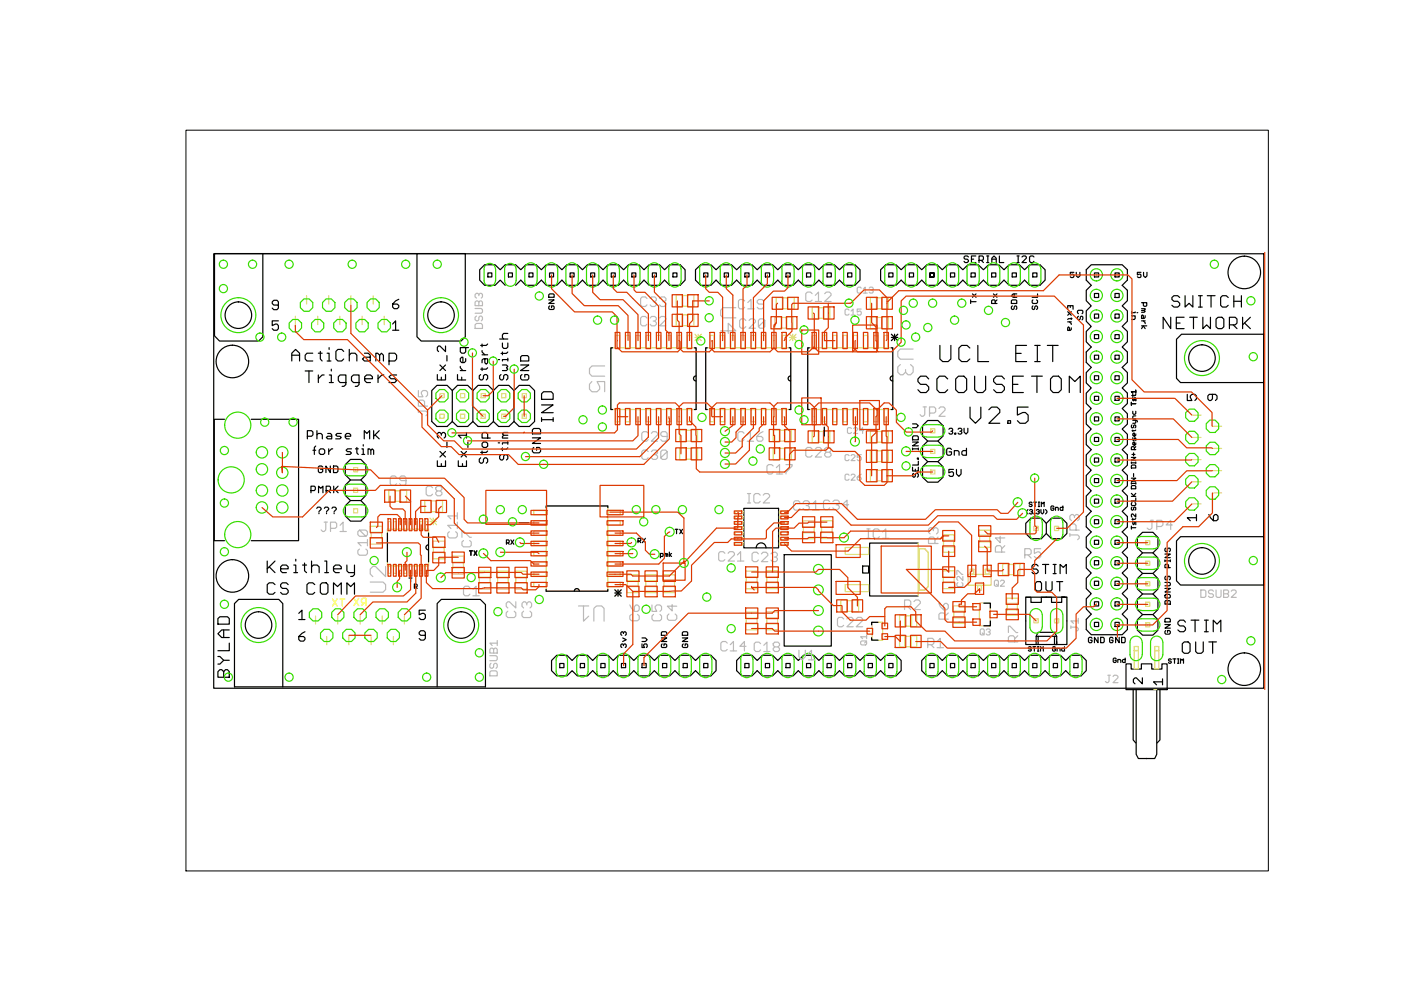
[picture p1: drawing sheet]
<svg xmlns="http://www.w3.org/2000/svg" width="297mm" height="210mm" viewBox="0 0 297 210" stroke-linecap="round" stroke-linejoin="round" font-family="sans-serif">
<!-- layer: 20 -->
<g fill="none" stroke="#000" stroke-width=".25">
<path d="M45.3 53.8h222.6v92.1h-222.6z"/>
<circle cx="263.8" cy="57.8" r="3.5"/>
<circle cx="49.3" cy="76.6" r="3.5"/>
<circle cx="49.3" cy="122.1" r="3.5"/>
<circle cx="263.8" cy="141.9" r="3.5"/>
</g>
<!-- layer: 21 -->
<g fill="none" stroke="#000" stroke-width=".25">
<path d="M55.7 53.8v17.6l-.9 .9h-8.3l-1-1.1v-17.4h42.9M88.4 53.8h10.3v17.6l-.9 .9h-8.5l-.9-.9zM103.4 57.9h.9v.8h-.9zM107.8 57.9h.8v.8h-.8zM112.2 57.9h.8v.8h-.8zM116.5 57.9h.9v.8h-.9zM120.9 57.9h.8v.8h-.8zM125.2 57.9h.9v.8h-.9zM129.6 57.9h.8v.8h-.8zM134 57.9h.8v.8h-.8zM138.3 57.9h.9v.8h-.9zM142.7 57.9h.8v.8h-.8z"/>
<path d="M147.5 57.2l1.1-1.1h2.1l1.1 1.1 1.1-1.1h2.2l1.1 1.1 1.1-1.1h2.1l1.1 1.1 1.1-1.1h2.2l1.1 1.1 1.1-1.1h2.2l1.1 1.1 1.1-1.1h2.1l1.1 1.1 1.1-1.1h2.2l1.1 1.1 1.1-1.1h2.1l1.1 1.1v2.2l-1.1 1.1h-2.1l-1.1-1.1-1.1 1.1h-2.2l-1.1-1.1-1.1 1.1h-2.1l-1.1-1.1-1.1 1.1h-2.2l-1.1-1.1-1.1 1.1h-2.2l-1.1-1.1-1.1 1.1h-2.1l-1.1-1.1-1.1 1.1h-2.2l-1.1-1.1-1.1 1.1h-2.1l-1.1-1.1zM149.2 57.9h.9v.8h-.9zM153.6 57.9h.8v.8h-.8zM157.9 57.9h.9v.8h-.9zM162.3 57.9h.9v.8h-.9zM166.6 57.9h.9v.8h-.9zM171 57.9h.9v.8h-.9zM175.4 57.9h.8v.8h-.8zM179.7 57.9h.9v.8h-.9zM186.7 57.2l1.1-1.1h2.2l1.1 1.1 1.1-1.1h2.1l1.1 1.1 1.1-1.1h2.2l1.1 1.1 1.1-1.1h2.1l1.1 1.1 1.1-1.1h2.2l1.1 1.1 1.1-1.1h2.2l1.1 1.1 1.1-1.1h2.1l1.1 1.1 1.1-1.1h2.2l1.1 1.1v2.2l-1.1 1.1h-2.2l-1.1-1.1-1.1 1.1h-2.1l-1.1-1.1-1.1 1.1h-2.2l-1.1-1.1-1.1 1.1h-2.2l-1.1-1.1-1.1 1.1h-2.1l-1.1-1.1-1.1 1.1h-2.2l-1.1-1.1-1.1 1.1h-2.1l-1.1-1.1-1.1 1.1h-2.2l-1.1-1.1zM188.4 57.9h.9v.8h-.9zM192.8 57.9h.9v.8h-.9z"/>
<path d="M197.2 57.9h.8v.8h-.8h.8v-.8h-.8v.8zM201.5 57.9h.9v.8h-.9zM205.3 54.5l-.2-.2h-.5l-.2 .4 .2 .2h.5l.2 .5-.2 .3h-.5l-.2-.3M205.9 57.9h.9v.8h-.9zM206 54.9h.4M206.9 54.3h-.9v1.4h.9M207.6 55.2h.7l.2-.3v-.4l-.2-.2h-.7v1.4M208 55.2l.5 .5M209.2 55.7h.4M209.2 54.3h.4M209.4 54.3v1.4M210.2 57.9h.9v.8h-.9z"/>
<path d="M210.3 55.7v-1l.4-.4 .5 .4v1M210.3 54.9h.9M211.9 54.3v1.4h.9M214.6 57.9h.9v.8h-.9zM215.6 55.7h.5M215.6 54.3h.5M215.9 54.3v1.4M216.7 54.5l.2-.2h.5l.2 .2v.2l-.9 1h.9M219 57.9h.9v.8h-.9zM219.2 54.5l-.2-.2h-.5l-.2 .2v.9l.2 .3h.5l.2-.3M227.7 57.7h-.8v.6l.4-.2 .4 .2v.4l-.2 .1h-.4l-.2-.1M228.2 57.7v.8l.4 .3 .4-.3v-.8"/>
<path d="M230.3 57.2l1.1-1.1h6.5l1.1 1.1v2.2l-1.1 1.1 1.1 1.1v2.2l-1.1 1.1 1.1 1v2.2l-1.1 1.1 1.1 1.1v2.2l-1.1 1.1 1.1 1v2.2l-1.1 1.1 1.1 1.1v2.2l-1.1 1.1 1.1 1.1v2.2l-1.1 1 1.1 1.1v2.2l-1.1 1.1 1.1 1.1v2.2l-1.1 1 1.1 1.1v2.2l-1.1 1.1 1.1 1.1v2.2l-1.1 1.1 1.1 1.1v2.2l-1.1 1 1.1 1.1v2.2l-1.1 1.1 1.1 1.1v2.2l-1.1 1 1.1 1.1v2.2l-1.1 1.1 1.1 1.1v2.2l-1.1 1.1 1.1 1.1v2.1l-1.1 1.1 1.1 1.1v2.2l-1.1 1.1h-6.5l-1.1-1.1v-2.2l1.1-1.1-1.1-1.1v-2.1l1.1-1.1-1.1-1.1v-2.2l1.1-1.1-1.1-1.1v-2.2l1.1-1.1-1.1-1v-2.2l1.1-1.1-1.1-1.1v-2.2l1.1-1.1-1.1-1v-2.2l1.1-1.1-1.1-1.1v-2.2l1.1-1.1-1.1-1.1v-2.2l1.1-1.1-1.1-1v-2.2l1.1-1.1-1.1-1.1v-2.2l1.1-1.1-1.1-1v-2.2l1.1-1.1-1.1-1.1v-2.2l1.1-1.1-1.1-1.1v-2.2l1.1-1-1.1-1.1v-2.2l1.1-1.1-1.1-1.1v-2.2l1.1-1-1.1-1.1v-2.2l1.1-1.1-1.1-1.1zM232 57.9h.9v.8h-.9zM236.4 57.9h.9v.8h-.9zM241.9 57.7h-.8v.6l.4-.2 .4 .2v.4l-.2 .1-.6-.1M242.5 57.7v.8l.3 .3 .4-.3v-.8M59 68h-1.3v1l.7-.3h.3l.3 .3v.7l-.3 .3h-.6l-.4-.3M59 64.7h-.9l-.4-.4v-.3l.4-.3h.6l.3 .3v1.3l-.3 .4h-.6l-.4-.4M61.9 76.5v-1.6l.8-.8 .8 .8v1.6M61.9 75.3h1.6M64.7 78.7h1.6M65.5 78.7v2.4M66.3 74.9h-1.2l-.4 .4v.8l.4 .4h1.2"/>
<path d="M67.5 74.9h.8M67.5 79.5v1.6M67.9 74.5v1.6l.4 .4M68.7 79.5h-.4l-.8 .8M69.4 74.9h.4v1.6M69.4 76.5h.8M69.8 73.7v.4M69.8 79.5h.4v1.6M70.2 78.3v.4M72.9 74.5l-.5-.4h-.8l-.4 .4v1.6l.4 .4h.8l.5-.4M74.1 75.3l.3-.4h.9l.4 .4v1.2M74.1 74.1v2.4"/>
<path d="M77.3 74.9h.8l.4 .4v1.2h-1.2l-.5-.4 .5-.4h1.2M79.7 76.5v-1.6h.4l.4 .4v1.2M80.2 79.5v1.6M80.5 75.3l.4-.4 .4 .4v1.2M81.4 79.5h-.4l-.8 .8M82.5 76.5h1.2l.4-.4v-.8l-.4-.4h-1.2v2.4M83.2 68.7l.7-.7v2M83.2 70h1.4M84.1 79.5h-1.2l-.4 .4 .4 .4h.8l.4 .4-.4 .4h-1.2M84.6 63.5l-.7 .3-.7 .7v.6l.4 .3h.6l.4-.3v-.3l-.4-.3h-1M92.7 79.4v1.2h1.8v-1.2M93.3 77.4l1.2 1.2"/>
<path d="M93.6 80v.6M94.5 73.4v1.1l-1.2-1.1h-.3l-.3 .3v.6l.3 .2M94.5 77.4l-1.2 1.2M94.8 75.4v1.1M97 79.4v1.2h1.7M97.6 77.7v.3l.5 .6M97.6 78.6h1.1M97.9 80v.6M98.7 76v.6l-.3 .3h-.5l-.3-.3v-.6l.3-.3h.2v1.2M98.7 73.7v.9l-.3 .3h-.5l-.3-.3v-.9h1.7M101.9 79.4l-.3 .3v.6l.3 .3h.3l.3-.3v-.6l.3-.3h.3l.3 .3v.6l-.3 .3M102.2 74.3v.3l.6 .6"/>
<path d="M102.2 72.9v.6M102.2 78v.6M102.2 75.2h1.2M102.8 76.1v.8l.3 .3 .3-.3v-.8h-.9l-.3 .2v.6M103.4 78l-.3 .3h-1.2M103.4 72.9l-.3 .3h-1.2M105.6 76.2h.3M105.9 71.9h1.8M106.2 79.4l-.3 .3v.6l.3 .3h.3l.3-.3v-.6l.3-.3h.3l.3 .3v.6l-.3 .3M106.5 77.4h.9l.3 .3-.3 .3 .3 .3-.3 .3h-.9M106.5 72.7v.9l.3 .3h.6l.3-.3v-.9M106.5 74.6v.6"/>
<path d="M107.1 60.5l-1-1.1-1.1 1.1h-2.2l-1.1-1.1v-2.2l1.1-1.1h2.2l1.1 1.1 1-1.1h2.2l1.1 1.1 1.1-1.1h2.2l1.1 1.1 1-1.1h2.2l1.1 1.1 1.1-1.1h2.2l1.1 1.1 1.1-1.1h2.2l1.1 1.1 1-1.1h2.2l1.1 1.1 1.1-1.1h2.2l1 1.1 1.1-1.1h2.2l1.1 1.1 1.1-1.1h2.2l1.1 1.1v2.2l-1.1 1.1h-2.2l-1.1-1.1-1.1 1.1h-2.2l-1.1-1.1-1 1.1h-2.2l-1.1-1.1-1.1 1.1h-2.2l-1-1.1-1.1 1.1h-2.2l-1.1-1.1-1.1 1.1h-2.2l-1.1-1.1-1.1 1.1h-2.2l-1-1.1-1.1 1.1h-2.2l-1.1-1.1-1.1 1.1M107.7 76.2h-1.2v.3M107.7 74.6l-.3 .3h-1.2M107.7 70.7h-.9l-.3 .3v.6l.3 .3M107.7 75.9v.6M110.4 77.4h1.7l-1.7 1.2h1.7M110.4 75.7l.3-.3h1.2l.2 .3v.8h-1.7zM110.7 79.4l-.3 .3v.6l.3 .3h1.2l.2-.3v-.6l-.2-.3h-.6v.6M116.3 63.6h1.2l-1.2 .7h1.2M116.3 62.5l.3-.2h.7l.2 .2v.5h-1.2zM116.6 64.9l-.3 .2v.3l.3 .2h.7l.2-.2-.2-.5h-.4v.3M129.9 73.7h-.4v13.1h.4"/>
<path d="M147.2 73.7h.4v13.1h-.4M147.6 79.7a.53 .53 0 0 0-.6 .5 .53 .53 0 0 0 .6 .6M150 73.7h-.4v13.1h.4M167.3 73.7h.4v13.1h-.4M167.6 79.7a.53 .53 0 0 0-.5 .5 .53 .53 0 0 0 .5 .6M171.6 73.7h-.3v13.1h.3M188.9 73.7h.4v13.1h-.4M189 70.9l1.3 1.3M189 71.5h1.3M189.3 79.7a.53 .53 0 0 0-.6 .5 .53 .53 0 0 0 .6 .6M189.7 70.9v1.3M190.3 70.9l-1.3 1.3"/>
<path d="M199.3 73.2v2.9l.6 .6h1.1l.6-.6v-2.9M205.6 73.8l-.6-.6h-1.1l-.6 .6v2.3l.6 .6h1.1l.6-.6M205.8 64h1.1M205.8 63.6v.7M206.2 62.3l.7 .7M206.6 79.8v2.8l.6 .6h1.2l.6-.6v-2.8M206.9 62.3l-.7 .7M207.3 73.2v3.5h2.3M210.6 62.3l.8 .7M211 64.3v-.5l-.2-.2-.6 .2v.5h1.2M211.4 63.6l-.4 .4M211.4 62.3l-.8 .7"/>
<path d="M214.4 63.8l.2-.2h.8l.2 .2v.5h-1.2zM214.6 64.9l-.2 .2v.3l.4 .2 .2-.2v-.3l.4-.2 .2 .2v.3l-.2 .2M215 62.3v.7M215.4 74.9h1.1M215.6 62.3h-.8l-.4 .4 .4 .3h.8M217 79.8h-2.3v3.4h2.3M217.6 73.2h-2.2v3.5h2.2M218.7 79.8h2.3M219 64.9l-.2 .2v.3l.2 .2 .4-.2v-.3l.2-.2 .4 .2v.3l-.2 .2M219 63.6l-.2 .2 .2 .5h.8l.2-.2v-.3l-.2-.2M219.4 76.7h1.1M219.4 73.2h1.1"/>
<path d="M219.9 79.8v3.4M219.9 73.2v3.5M220 62.3v.7h-1.2M222.1 73.2h2.2M223.2 73.2v3.5M223.3 79.8h1.1l.6 .5v2.3l-.6 .6h-1.1l-.6-.6v-2.3zM226.4 65.6v-.8h1.1v.8M226.4 66.1l.7 .7M226.4 68.2h.7M226.8 68.2l.3 .6M226.9 64.8v.4M227.1 69.5v.4l-.2 .2h-.5v-.6l.1-.2 .3 .2v.6"/>
<path d="M227.1 66.1l-.7 .7M227.1 67.4v.3M227.3 67.6h-.8l-.1 .1M228.7 66.5l-.3-.2v-.3l.3-.2h.7l.2 .2v.3l-.2 .2M228.7 67.1l-.3 .1v.4l.3 .2 .3-.2v-.4l.2-.1 .4 .1-.2 .6M232 79.7h.9v.8h-.9zM232 75.3h.9v.9h-.9zM232 71h.9v.8h-.9zM232 66.6h.9v.8h-.9zM232 62.2h.9v.9h-.9zM236.4 79.7h.9v.8h-.9zM236.4 75.3h.9v.9h-.9z"/>
<path d="M236.4 71h.9v.8h-.9zM236.4 66.6h.9v.8h-.9zM236.4 62.2h.9v.9h-.9zM239.9 67h.8v.5l-.2 .2h-.6M239.9 66.1v.4M240.7 66.1v.2h-.8M241.1 66.3h.1M242 64.2h1.1v.6l-.1 .1h-.4l-.2-.1v-.6M242 65.4h.8l-.2 .4h-.6M242 69.7l.4-.6 .4 .6M242 68h.8M242 69.1h1.1"/>
<path d="M242.4 68l.4 .4v.2M242.6 65.8l.2 .2-.2 .2h-.6M242.8 66.9v.4l-.2 .2h-.6v-.6l.2-.1 .2 .1v.6M248.2 67.3v2.4l-1.6-2.4v2.4M249.4 68.5h.8M250.1 63.1l-.4-.4h-.8l-.4 .4v.4l.4 .4h.8l.4 .4v.4l-.4 .4h-.8l-.4-.4M251.1 67.3h-1.7v2.4h1.7M251.3 62.7v2.4l.8-.8 .8 .8v-2.4M252.2 67.3h1.6M253 67.3v2.4M254.1 65.1h.8M254.1 62.7h.8"/>
<path d="M254.5 62.7v2.4M255 67.3v2.4l.8-.8 .8 .8v-2.4M256 62.7h1.6M256.8 62.7v2.4M257.8 67.6l.4-.3h.9l.4 .3v1.7l-.4 .4h-.9l-.4-.4zM260.4 63.1l-.4-.4h-.8l-.4 .4v1.6l.4 .4h.8l.4-.4M260.7 68.9h1.2l.4-.4v-.9l-.4-.3h-1.2v2.4M261.5 68.9l.8 .8M261.6 62.7v2.4M261.6 63.9h1.6M263.2 62.7v2.4M263.5 67.3v2.4"/>
<path d="M263.9 68.5l1.2 1.2M265.1 67.3l-1.6 1.6M47.6 88.9h-2.2v25.7h2.2M53.3 88.9h10v25.7h-10M65.2 92.5h.9l.3-.3v-.6l-.3-.3h-.9v1.7M66.4 95.5h.5M66.9 94.6l-.3 .3v1.5M67.2 92.2l.3-.3h.5l.3 .3v.8M67.2 91.3v1.7M67.7 95.5l.3-.3h.6l.2 .3v.6l-.2 .3h-.6l-.3-.3zM68.4 99l-.2-.2h-.5l-.2 .2v.9l.2 .3h.5l.2-.3v-.4h-.4M69.5 91.9h.6l.2 .3v.8h-.8l-.3-.2 .3-.3h.8"/>
<path d="M69.7 95.2v1.2M69.8 81.1h.9M70 98.8v1.4l-.9-1.4v1.4M70.5 95.2h-.2l-.6 .6M70.7 98.8h.7l.2 .2v.9l-.2 .3h-.7zM72.4 91.9h-.9l-.3 .3 .3 .3h.6l.3 .3-.3 .2h-.9M73.2 92.5h1.2v-.3l-.3-.3h-.6l-.3 .3v.6l.3 .2h.6M73.2 98.5l1.1-1.1h2.2l1.1 1.1v2.2l-1.1 1.1h-2.2l-1.1-1.1zM73.3 81.1h-1.2l-.4-.4v-.8l.4-.4h1.2v2l-.4 .4h-.4M74.5 95.2h-.8l-.3 .3 .3 .3h.5l.3 .3-.3 .3h-.8M75.4 95.2h.6M75.7 94.9v1.2l.3 .3"/>
<path d="M76.1 81.1h-1.2l-.4-.4v-.8l.4-.4h1.2v2l-.4 .4h-.4M76.7 95.2h.3v1.2M76.7 96.4h.6M77 94.3v.3M77.2 93v-1.7l.6 .6 .6-.6v1.7M77.3 80.3h1.7v-.4l-.5-.4h-.8l-.4 .4v.8l.4 .4h.8M78 96.4v-1.2h.3l.3 .3v.9M78.6 95.5l.3-.3 .3 .3v.9M79.2 91.3v1.7M79.5 92.2l.9 .8M80.4 91.3l-1.2 1.2M92.7 97.7v1.2h1.8v-1.2"/>
<path d="M93.3 95.7l1.2 1.2M93.6 92.3v-.3l-.3-.3h-.3l-.3 .3v.6l.3 .3M93.6 92l.3-.3h.3l.3 .3v.6l-.3 .3M93.6 98.3v.6M94.5 95.7l-1.2 1.2M94.8 93.7v1.2M95.9 82.8v6.6M97.2 97.7v1.2h1.7v-1.2M97.8 95.7l1.1 1.2M98.1 98.3v.6M98.9 92.3h-1.7l.6 .6M98.9 95.7l-1.1 1.2"/>
<path d="M98.9 91.7v1.2M99.2 93.7v1.2M100.3 82.8v6.6M101.9 97.1l-.3 .3v.5l.3 .3h.3l.3-.3v-.5l.3-.3h.3l.3 .3v.5l-.3 .3M102.2 94l.3-.3h.6l.3 .3v.6l-.3 .3h-.6l-.3-.3zM102.2 95.6v.6M103.4 95.6l-.3 .3h-1.2M103.4 92.9v-.9l-.3-.3h-.6l-.3 .3v.9h1.7M104.6 82.8v6.6M105.6 93.9h.3M106.2 96.4l-.3 .3v.5l.3 .3h.3l.3-.3v-.5l.3-.3h.3l.3 .3v.5l-.3 .3M106.5 95v.5"/>
<path d="M107.7 95l-.3 .3h-1.2M107.7 93.9h-1.2v.3M107.7 92.3h-.9l-.3 .3v.3h1.2M107.7 91.7h-.9l-.3 .3 .3 .3M107.7 93.6v.6M109 82.8l-1.1-1.1h-2.2l-1.1 1.1-1.1-1.1h-2.1l-1.1 1.1-1.1-1.1h-2.2l-1.1 1.1-1.1-1.1h-2.2l-1.1 1.1v6.6l1.1 1h2.2l1.1-1 1.1 1h2.2l1.1-1 1.1 1h2.1l1.1-1 1.1 1h2.2l1.1-1M109 82.8l1.1-1.1h2.1l1.1 1.1v6.6l-1.1 1h-2.1l-1.1-1M109 82.8v6.6M112.9 92.8h1.7l-1.7 1.2h1.7M112.9 91.1l.3-.3h1.1l.3 .3v.9h-1.7zM113.2 94.9l-.3 .3v.5l.3 .3h1.1l.3-.3v-.5l-.3-.3h-.5v.6M114.8 85.9h2.5l-2.5 1.6h2.5"/>
<path d="M114.8 83.5l.4-.4h1.7l.4 .4v1.2h-2.5zM114.8 89h2.5M114.8 88.6v.8M117.3 88.6v.8M174.8 90.6v1.9M193.5 99.1v.8h1.2v-.8M193.5 93.7h1.2l-1.2 .8h1.2M193.5 92.6l.2-.2h.8l.2 .2v.7h-1.2zM193.5 89.9h.8l.4 .4-.4 .4h-.8M193.5 95.2h1.2M193.5 95v.4M194.1 99.5v.4"/>
<path d="M194.5 97.1h.2v.2h-.2zM194.7 97.8v.8h-1.2M194.7 95v.4M195.6 90.3l1.1-1.1h2.2l1.1 1.1v2.2l-1.1 1h-2.2l-1.1-1zM196.7 93.5l-1.1 1.1v2.2l1.1 1.1h2.2l1.1-1.1v-2.2l-1.1-1.1M196.7 97.9l-1.1 1.1v2.2l1.1 1h2.2l1.1-1v-2.2l-1.1-1.1M196.9 80.3l-.5-.5h-1.2l-.6 .5v.6l.6 .6h1.2l.5 .5v.6l-.5 .6h-1.2l-.6-.6M200.9 80.3l-.6-.5h-1.1l-.6 .5v2.3l.6 .6h1.1l.6-.6M201.2 91l.2-.2h.4l.2 .4-.4 .2M201.7 95.3l-.2-.3h-.5l-.3 .3v1l.3 .2h.5l.2-.2v-.5h-.5M201.8 91.4l.2 .2-.2 .4h-.4l-.2-.2M202.2 99.5h-1v.7l.5-.2 .5 .2v.6l-.3 .2h-.5l-.2-.2"/>
<path d="M202.3 96.5v-1h.8l.2 .3v.7M202.5 91.8h.2v.2h-.2zM202.6 80.3l.6-.5h1.2l.5 .5v2.3l-.5 .6h-1.2l-.6-.6zM202.8 99.5v1l.5 .5 .5-.5v-1M203.1 91l.2-.2h.4l.2 .2-.2 .4h-.2M203.7 91.4l.2 .2-.2 .4h-.4l-.2-.2M204.4 90.8v.8l.4 .4 .4-.4v-.8M204.9 95v1.5h-.7l-.3-.2v-.5l.3-.3h.7M205.7 86.3v2.3l1.1 1.1 1.2-1.1v-2.3M209.6 86.9l.6-.6h1.2l.6 .6v.6l-2.4 2.2h2.4M213 80.3l-.6-.5h-1.1l-.6 .5v.6l.6 .6h1.1l.6 .5v.6l-.6 .6h-1.1l-.6-.6M213.7 89.2h.6v.5h-.6z"/>
<path d="M214.7 81.5h1.1M218 86.3h-2.3v1.7l1.1-.5h.6l.6 .5v1.2l-.6 .5h-1.1l-.6-.5M226.7 83.2v-3.4l1.2 1.1 1.1-1.1v3.4M232 97.1h.9v.9h-.9zM232 92.8h.9v.8h-.9zM232 88.4h.9v.8h-.9zM232 84h.9v.9h-.9zM236.4 97.1h.9v.9h-.9zM236.4 92.8h.9v.8h-.9zM236.4 88.4h.9v.8h-.9zM236.4 84h.9v.9h-.9zM239.9 97h.9l-.9 .6h.9"/>
<path d="M239.9 85.3v.6M239.9 98v.3M239.9 98.1h.9M239.9 85.6h.9M240 90.1l-.1 .2 .1 .4 .3-.1 .2-.5 .3 .2-.2 .4M240 98.6h.6l.2 .2v.4h-.9zM240 96.4h.6M240.2 89.1h.8l.1 .4M240.2 87.2v.5l.1 .1 .5-.1v-.5M240.2 92.8v.5l.1 .1 .2-.1v-.4l.1-.1 .2 .1v.5M240.2 84.3v.5l.1 .2 .3-.7 .2 .2v.5M240.2 83.7v.3"/>
<path d="M240.2 91.2v.3M240.3 96v.6M240.5 95.3v-.4l-.2-.2h-.3l-.1 .6h.9M240.8 89.1v.5l-.6 .1M240.8 88.2l-.6 .1v.5h.6M240.8 93.9v.3l-.2 .2-.4-.2v-.3l.3-.2v.7M240.8 92l-.2 .5h-.3l-.1-.5 .3-.2v.7M240.8 91.2l-.8 .1M240.8 83.7l-.2 .2h-.6M240.8 83.1h-.9l.3 .3M240.8 94.7l-.3 .3M240.8 82.7v.7"/>
<path d="M240.8 98v.3M251.7 83.6v1.3h1l-.3-1 .3-.3h.6l.4 .3v.7l-.4 .3M257.1 83.6v1l-.4 .3h-.3l-.3-.3v-.7l.3-.3h1.3l.3 .3v.7l-.3 .3M267.9 81.1h-17.6l-.9-.9v-8.3l1.1-1h17.4v42.9M56.7 119v2.4M58.3 119l-1.6 1.6M62.3 119.8h.4v1.6M62.7 118.6v.4M64.1 119.8h.9M64.6 119.4v1.6l.4 .4M65.9 104h.7l.3-.2v-.5l-.3-.2h-.7v1.4M66.1 119v2.4"/>
<path d="M67.2 107.8l.2-.3h.4l.3 .3v.2l-.5 .5M67.5 104.5v-1.4l.5 .4 .5-.4v1.4M67.6 108.7v.2M68.8 107.8l.2-.3h.4l.3 .3v.2l-.5 .5M68.8 119h.5v2.4M69.1 104h.8l.2-.2v-.5l-.2-.2h-.8v1.4M69.2 108.7v.2M69.6 104l.5 .5M70.4 107.8l.2-.3h.4l.3 .3v.2l-.5 .5M70.8 103.1v1.4M70.8 108.7v.2M71 103.8l.7 .7"/>
<path d="M71.7 103.1l-.9 .9M73.5 119.8v1.2l.4 .4h1.3M74.3 101.8l-1.1 1.1v2.1l1.1 1.1h2.2l1.1-1.1v-2.1l-1.1-1.1M74.3 106.1l-1.1 1.1v2.2l1.1 1.1h2.2l1.1-1.1v-2.2l-1.1-1.1M75.2 119.8v2l-.4 .4h-.4M82.1 113v6.1M90.8 115.5a.53 .53 0 0 0-.5 .6 .53 .53 0 0 0 .5 .5M90.9 113v6.1M99.5 116.8h.7M99.8 116.8v.9M100.5 116.8l.6 .9M101.1 116.8l-.6 .9"/>
<path d="M107.4 115.1h.4l.2-.2-.2-.4h-.4v.9M107.7 115.1l.3 .3M108.3 114.5l.6 .9M108.9 114.5l-.6 .9M110.1 110.8h1.9M115.8 107.7v-.4h13.1v.4M135.3 114.7h.4l.2-.1v-.3l-.2-.2h-.4v1M135.6 114.7l.3 .4M136.2 114.1l.6 1M136.8 114.1l-.6 1M140 118h.5l.1-.2-.1-.5h-.5v1M140.9 118v-.7l.4 .2v.5"/>
<path d="M141.3 117.5l.1-.2 .2 .2v.5M141.9 117.1v.9M142.4 117.3l-.5 .3 .5 .4M143.1 112.2h.6M143.4 112.2v1M144.1 112.2l.6 1M144.7 112.2l-.6 1M157.7 107.8h7.4v8.4h-7.4zM162.4 116.1a1.04 1.04 0 0 0-1-1 1.04 1.04 0 0 0-1.1 1M166.3 117.6h9.9v19.4h-9.9zM193.7 100.4l-.2 .1v.5l.2 .2 .4-.2v-.5l.2-.1 .4 .1v.5l-.2 .2M194.7 115.1h-10.3v11.3h10.3"/>
<path d="M217.9 108l-.3 .4v.3l.3 .3M218.3 108.2l.2-.2 .4 .2v.2l-.3 .1M218.6 109.9h2.2l1 1.1v2.1l-1 1.1h-2.2l-1.1-1.1v-2.1zM218.8 108.5l.1 .2-.1 .3-.5-.2M218.8 106.6l-.1-.1-.5 .1 .2 .3 .4 .2-.1 .3-.5-.2M219.2 106.5h.6M219.3 108.8h.1v.2h-.1zM219.5 106.5v.9M219.7 108.2l.5-.2 .2 .4-.3 .1M220.1 106.5h.3M220.1 107.4h.3M220.2 108.5l.2 .2-.2 .3-.5-.2"/>
<path d="M220.3 106.5v.9M220.7 108v.7l.3 .3 .3-.3v-.7M220.8 107.4v-.9l.3 .3 .3-.3v.9M221 119.7h1.3M221.7 108l.3 .4v.3l-.3 .3M221.7 119.7v1.9M221.8 111l1.1-1.1h2.2l1.1 1.1v2.1l-1.1 1.1h-2.2l-1.1-1.1M223.3 119.7h.6M223.4 107.4l-.1-.1-.5 .1v.6l.5 .2 .1-.5h-.3M223.6 119.7v1.9M223.8 108.2v-.6h.5l.1 .6M225.4 107.3v.9h-.5l-.1-.5 .1-.1h.5"/>
<path d="M232 118.9h.9v.9h-.9zM232 114.6h.9v.8h-.9zM232 110.2h.9v.8h-.9zM232 105.8h.9v.9h-.9zM232 101.5h.9v.8h-.9zM236.4 118.9h.9v.9h-.9zM236.4 114.6h.9v.8h-.9zM236.4 110.2h.9v.8h-.9zM236.4 105.8h.9v.9h-.9zM236.4 101.5h.9v.8h-.9zM239.9 101.4h.9l-.9 .6h.9M239.9 102.3v.4"/>
<path d="M239.9 111.5v.7M239.9 102.5h.9M239.9 105.2h.9M239.9 104.6l.6 .6M239.9 111.9h.9M240 103h.6l.2 .1v.5h-.9zM240 107.5l-.1 .2 .1 .5 .3-.2v-.3l.2-.2 .3 .2v.3l-.2 .2M240 106.6l-.1 .1 .1 .5h.6l.2-.2-.2-.4M240.2 110.6v.5l.1 .2 .3-.7 .2 .1v.6M240.2 109.9v.4M240.3 100.4v.6M240.8 105.6v.6h-.9"/>
<path d="M240.8 109.9l-.2 .2h-.6M240.8 109v.6l-.6-.6-.3 .1 .1 .5M240.8 102.3v.4M240.8 104.6l-.5 .5M241.1 114l1.1-1.1h2.2l1.1 1.1v2.2l-1.1 1h-2.2l-1.1-1zM242.2 117.2l-1.1 1.1v2.2l1.1 1.1h2.2l1.1-1.1v-2.2l-1.1-1.1M247 117.5h1.1l-1.1 .7h1.1M247 118.9h1.1M247 118.7v.4M247.2 116.2l-.2 .2 .2 .6 .3-.2v-.4l.2-.2 .4 .2v.4l-.2 .2M248.1 118.7v.4M250.3 113.8h17.6v10.2h-17.6l-.9-.9v-8.4z"/>
<path d="M253.7 109.8h-2l.7 .6M253.7 109.1v1.3M256.3 109.1l.3 .7 .7 .6h.6l.3-.3v-.7l-.3-.3h-.3l-.3 .3v1M46.2 139.2h.4l.8 .8-.8 .8h-.4M46.2 131.1l.4-.3h1.6l.4 .3v1.2h-2.4zM47.4 133.6v1.6M47.4 140h1.2M48.6 136.4v1.6h-2.4M48.6 133.6h-1.6l-.8 .8 .8 .8h1.6M49.7 128l.9-.9h8.5l.9 .9v17.6h-10.3zM57.1 120.2l1.2 1.2M58.3 124l-.4-.4h-.8l-.4 .4v1.6l.4 .4h.8l.4-.4"/>
<path d="M59.5 120.6h1.6v-.4l-.4-.4h-.8l-.4 .4v.8l.4 .4h.8M61.1 124l-.4-.4h-.8l-.4 .4v.4l.4 .4h.8l.4 .4v.4l-.4 .4h-.8l-.4-.4M62.3 121.4h.8M63.3 130l.7-.6v2M63.3 131.4h1.4M64.7 133.9l-.7 .4-.7 .7v.6l.4 .3h.7l.3-.3v-.3l-.3-.3h-1.1M66.1 120.2l.3-.4h.8l.5 .4v1.2M66.7 124l-.4-.4h-.8l-.4 .4v1.6l.4 .4h.8l.4-.4M67.9 124l.4-.4h.8l.4 .4v1.6l-.4 .4h-.8l-.4-.4zM68.8 121.4h.9M70.7 120.6h1.7v-.4l-.5-.4h-.8l-.4 .4v.8l.4 .4h.8M70.7 126v-2.4l.9 .8 .8-.8v2.4"/>
<path d="M73.5 126v-2.4l.9 .8 .8-.8v2.4M86.7 122.6h.6M87.1 122.6v.8M87.9 124.5h.4l.1-.2-.1-.5h-.4v1M88.2 124.5l.2 .3M90.2 129.4h-1.3v.9l.6-.3h.3l.4 .3v.7l-.4 .4h-.6l-.3-.4M90.2 134.7h-1l-.3-.3v-.3l.3-.4h.6l.4 .4v1.3l-.4 .3h-.6l-.3-.3M115.8 125v.3h13.1v-.3M122.8 125.3a.53 .53 0 0 0-.5-.5 .53 .53 0 0 0-.5 .5M130.4 125.1l1.3 1.3M130.4 125.7h1.3M131 125.1v1.3"/>
<path d="M131.7 125.1l-1.3 1.3M132 135.3l.8 .3-.8 .4M132.2 136.9l-.2-.4-.4 .2v.4l.2 .2M132.2 136.7l.2-.2 .4 .2v.4l-.2 .2M132.2 134.3l-.2-.4-.4 .3v.3l.2 .2M132.2 134.2l.2-.3 .4 .3v.3l-.2 .2M136.1 136.5v.8h.6l-.2-.4 .2-.4h.3l.2 .2v.4l-.2 .2M136.1 135.3h.7l.4 .3-.4 .4h-.7M140.2 135.3h1.2l-1.2 .7h1.2M140.4 136.5l-.2 .2v.4l.2 .2h.8l.2-.2v-.4l-.2-.2h-.4v.4M140.4 133.9h.8l.2 .3v.5h-1.2v-.5zM144.7 135.3h1.1l-1.1 .7h1.1"/>
<path d="M144.7 134.2l.2-.3h.7l.2 .3v.5h-1.1zM144.9 136.5l-.2 .2v.4l.2 .2h.7l.2-.2-.2-.6h-.3v.4M157.3 138.9h2.1l1.1 1.1 1.1-1.1h2.2l1.1 1.1 1.1-1.1h2.2l1.1 1.1 1.1-1.1h2.1l1.1 1.1 1.1-1.1h2.2l1.1 1.1 1.1-1.1h2.1l1.1 1.1 1.1-1.1h2.2l1.1 1.1 1.1-1.1h2.2l1.1 1.1v2.2l-1.1 1.1h-2.2l-1.1-1.1-1.1 1.1h-2.2l-1.1-1.1-1.1 1.1h-2.1l-1.1-1.1-1.1 1.1h-2.2l-1.1-1.1-1.1 1.1h-2.1l-1.1-1.1-1.1 1.1h-2.2l-1.1-1.1-1.1 1.1h-2.2l-1.1-1.1-1.1 1.1h-2.1l-1.1-1.1v-2.2zM182.9 120h1.3v1.5h-1.3zM184.8 135.2v.5h1.4M186.2 132h-1.4v.5M196.5 138.9h2.2l1.1 1.1 1.1-1.1h2.1l1.1 1.1 1.1-1.1h2.2l1.1 1.1 1.1-1.1h2.2l1.1 1.1 1.1-1.1h2.1l1.1 1.1 1.1-1.1h2.2l1.1 1.1 1.1-1.1h2.1l1.1 1.1 1.1-1.1h2.2l1.1 1.1v2.2l-1.1 1.1h-2.2l-1.1-1.1-1.1 1.1h-2.1l-1.1-1.1-1.1 1.1h-2.2l-1.1-1.1-1.1 1.1h-2.1l-1.1-1.1-1.1 1.1h-2.2l-1.1-1.1-1.1 1.1h-2.2l-1.1-1.1-1.1 1.1h-2.1l-1.1-1.1-1.1 1.1h-2.2l-1.1-1.1v-2.2zM208.6 127.9h1.4v1M210 131.7v1h-1.4M217.5 126.6h1.1v1.1h2.2v-1.1h2.1v1.1h2.2v-1.1M218.7 137.3l-.5-.2-.2 .4 .5 .1 .2 .3-.2 .1-.5-.1M219 137.1h.6"/>
<path d="M219.3 137.1v.9M219.5 123.7l.4-.4h.6l.3 .4v1.3l-.3 .3h-.6l-.4-.3zM219.7 136.7v-1.8h4.3v1.8M219.7 134.9l.4-.8h3.5l.4 .8M220 137.1h.3M220 138h.3M220.1 120l-.3-.3h-.7l-.3 .3v.3l.3 .4h.7l.3 .3v.3l-.3 .3h-.7l-.3-.3M220.1 134.9v1.8M220.1 137.1v.9M220.6 138v-.9l.3 .4 .3-.4v.9M221.8 123.3v1.7l.3 .3h.7l.3-.3v-1.7M223.3 121.6h.6"/>
<path d="M223.6 134.9v1.8h2.6v-10.1h-8.7v10.1h6.5M223.8 137.3l-.2-.2-.4 .2v.6l.1 .1 .5-.1v-.3h-.3M224 123.3h1.3M224 136v.7M224.1 138v-.5l.7 .1v.4M224.7 123.3v2M224.8 121.6v-1.9l.6 .6 .7-.6v1.9M225.7 137.1v.9h-.5l-.1-.4 .6-.1M225.8 126.6h-.7h1.1M231.5 135.3l-.1-.2h-.4l-.2 .2v.8l.2 .2h.4l.1-.6h-.3M232 132h.9v.8h-.9zM232 127.6h.9v.9h-.9z"/>
<path d="M232 123.2h.9v.9h-.9zM232.8 135.1v1.2l-.8-1.2v1.2M233.4 135.1h.5l.2 .2v.8l-.2 .2h-.5zM236 135.3l-.2-.2h-.4l-.1 .2v.8l.1 .2h.4l.2-.6h-.4M236.4 132h.9v.8h-.9zM236.4 127.6h.9v.9h-.9zM236.4 123.2h.9v.9h-.9zM236.7 139.7l-.2-.2-.5 .2v.6l.2 .2 .5-.2v-.3h-.3M237.3 135.1v1.2l-.8-1.2v1.2M237.8 135.1h.6l.2 .2v.8l-.2 .2h-.6zM238.6 139.5v1h-.5l-.1-.5 .1-.2h.5M242.2 125.9l-1.1 1.1v2.2l1.1 1.1h2.2l1.1-1.1v-2.2l-1.1-1.1"/>
<path d="M242.2 121.6l-1.1 1.1v2.2l1.1 1h2.2l1.1-1v-2.2l-1.1-1.1M242.2 130.3l-1.1 1.1v2.2l1.1 1.1h2.2l1.1-1.1v-2.2l-1.1-1.1M247 132.4h1.1l-1.1 .8h1.1M247 127.5l.2-.2 .3 .2 .4-.2 .2 .2v.6h-1.1zM247 124.8h1.1l-1.1 .7h1.1M247 123.5h.9l.2 .2v.3l-.2 .2h-.9M247.2 133.7l-.2 .2 .2 .6h.7l.2-.3v-.3l-.2-.2h-.4v.4M247.2 131.1h.7l.2 .2v.6h-1.1v-.6zM247.2 126h.7l.2 .2v.4l-.2 .2h-.7l-.2-.2zM247.2 122.2l-.2 .6 .4 .1 .1-.1v-.4l.4-.2 .2 .2v.4l-.2 .1M247.5 127.5v.6M247.7 120.4v-.6l-.2-.2h-.3l-.2 .2v.6h1.1"/>
<path d="M248.3 139.9l-.4-.2-.2 .3 .2 .2h.3l.1 .3-.1 .1h-.3l-.2-.1M248.7 139.7h.6M249 139.7v.9M249.7 139.7h.3M249.8 139.7v.9M250.7 136.5l.4-.4h.8l.4 .4v1.6l-.4 .4h-.8l-.4-.4zM251.3 131.9l-.3-.4h-.8l-.5 .4v.4l.5 .4h.8l.3 .4v.5l-.3 .3h-.8l-.5-.3M252.5 131.5h1.7M253.4 131.5v2.4M253.5 136.1v2l.4 .4h.8l.4-.4v-2M255.4 131.5h.8M255.4 133.9h.8"/>
<path d="M255.7 131.5v2.4M256.3 136.1h1.6M257.1 136.1v2.4M257.2 133.9v-2.4l.8 .8 .8-.8v2.4M46.2 142.4l.4-.4h.4l.4 .4 .4-.4h.4l.4 .4v1.2h-2.4zM47.4 142.4v1.2M60 145.6h42.9v-17.4l-1.1-1.1h-8.2l-.9 .9v17.6M116.9 140l1.1-1.1h2.2l1.1 1.1 1.1-1.1h2.2l1.1 1.1 1.1-1.1h2.1l1.1 1.1 1.1-1.1h2.2l1.1 1.1 1.1-1.1h2.1l1.1 1.1 1.1-1.1h2.2l1.1 1.1 1.1-1.1h2.2l1.1 1.1 1.1-1.1h2.1l1.1 1.1v2.2l-1.1 1.1h-2.1l-1.1-1.1-1.1 1.1h-2.2l-1.1-1.1-1.1 1.1h-2.2l-1.1-1.1-1.1 1.1h-2.1l-1.1-1.1-1.1 1.1h-2.2l-1.1-1.1-1.1 1.1h-2.1l-1.1-1.1-1.1 1.1h-2.2l-1.1-1.1-1.1 1.1h-2.2l-1.1-1.1zM118.7 140.7h.9v.9h-.9zM123 140.7h.9v.9h-.9zM127.4 140.7h.9v.9h-.9zM131.8 140.7h.8v.9h-.8z"/>
<path d="M136.1 140.7h.9v.9h-.9zM140.5 140.7h.9v.9h-.9zM144.8 140.7h.9v.9h-.9zM149.2 140.7h.9v.9h-.9zM157.9 140.7h.9v.9h-.9zM162.3 140.7h.9v.9h-.9zM166.6 140.7h.9v.9h-.9zM171 140.7h.9v.9h-.9zM175.4 140.7h.8v.9h-.8zM179.7 140.7h.9v.9h-.9zM184.1 140.7h.9v.9h-.9zM188.4 140.7h.9v.9h-.9z"/>
<path d="M197.2 140.7h.8v.9h-.8zM201.5 140.7h.9v.9h-.9zM205.9 140.7h.9v.9h-.9zM210.2 140.7h.9v.9h-.9zM214.6 140.7h.9v.9h-.9zM219 140.7h.9v.9h-.9zM223.3 140.7h.9v.9h-.9zM227.7 140.7h.9v.9h-.9zM237 140.5v-.7h.5l.1 .2v.5M238.7 140.8h1.1v1.1h2.2v-1.1h2.2v1.1h2.2v-1.1h1.1v5.4h-8.8zM240.3 146.2v10.7l.5 .6M240.9 146.2v13.7l.5 .9h1.8"/>
<path d="M242.2 143.7v1.3l-1.3-1.3h-.3l-.3 .4v.6l.3 .3M245.3 146.2v13.7l-.5 .9h-1.8M245.9 146.2v10.7l-.6 .6M246.5 144.6h-1.9l.6 .6M246.5 143.9v1.3M249.7 140.6h.3M250.3 140.6v-.9l.3 .3 .3-.3v.9"/>
<circle cx="50.5" cy="66.8" r="2.82"/>
<circle cx="93.5" cy="66.8" r="2.82"/>
<circle cx="254.8" cy="75.9" r="2.82"/>
<circle cx="254.8" cy="118.9" r="2.82"/>
<circle cx="54.8" cy="132.5" r="2.82"/>
<circle cx="97.8" cy="132.5" r="2.82"/>
</g>
<!-- layer: 22 -->
<path d="M70.5 127l1 1.5M71.5 127l-1 1.5M72.1 127h1M72.6 127v1.5M75 126.9l1 1.5M76 126.9l-1 1.5M77.1 127.9l-.5 .5M77.6 127.9h-.7l-.3-.3v-.5l.3-.2h.7v1.5" fill="none" stroke="#ff0" stroke-width=".25"/>
<!-- layer: 17 -->
<g fill="none" stroke="#37dd00" stroke-width=".25">
<path d="M102.6 57.1v2.4a1.21 1.21 0 0 0 1.2 1.2 1.21 1.21 0 0 0 1.2-1.2M102.6 57a1.21 1.21 0 0 1 1.2-1.2 1.21 1.21 0 0 1 1.2 1.2M105.1 57.1v2.4M107 57.1v2.4a1.21 1.21 0 0 0 1.2 1.2 1.21 1.21 0 0 0 1.2-1.2M107 57a1.21 1.21 0 0 1 1.2-1.2 1.21 1.21 0 0 1 1.2 1.2M109.4 57.1v2.4M111.3 57a1.29 1.29 0 0 1 1.3-1.3 1.29 1.29 0 0 1 1.2 1.3M111.3 59.6a1.29 1.29 0 0 0 1.3 1.3 1.29 1.29 0 0 0 1.2-1.3M111.3 57v2.6M113.9 57v2.6M115.6 57v2.6M115.6 57a1.29 1.29 0 0 1 1.3-1.3 1.29 1.29 0 0 1 1.3 1.3"/>
<path d="M115.6 59.6a1.29 1.29 0 0 0 1.3 1.3 1.29 1.29 0 0 0 1.3-1.3M118.3 57v2.6M120 57a1.29 1.29 0 0 1 1.3-1.3 1.29 1.29 0 0 1 1.3 1.3M120 59.6a1.29 1.29 0 0 0 1.3 1.3 1.29 1.29 0 0 0 1.3-1.3M120 57v2.6M122.6 57v2.6M124.3 57v2.6M124.3 57a1.29 1.29 0 0 1 1.3-1.3 1.29 1.29 0 0 1 1.3 1.3M124.3 59.6a1.29 1.29 0 0 0 1.3 1.3 1.29 1.29 0 0 0 1.3-1.3M127 57v2.6M128.7 57a1.29 1.29 0 0 1 1.3-1.3 1.29 1.29 0 0 1 1.3 1.3M128.7 59.6a1.29 1.29 0 0 0 1.3 1.3 1.29 1.29 0 0 0 1.3-1.3"/>
<path d="M128.7 57v2.6M131.3 57v2.6M133.1 57v2.6M133.1 57a1.29 1.29 0 0 1 1.3-1.3 1.29 1.29 0 0 1 1.3 1.3M133.1 59.6a1.29 1.29 0 0 0 1.3 1.3 1.29 1.29 0 0 0 1.3-1.3M135.7 57v2.6M137.4 57a1.29 1.29 0 0 1 1.3-1.3 1.29 1.29 0 0 1 1.3 1.3M137.4 59.6a1.29 1.29 0 0 0 1.3 1.3 1.29 1.29 0 0 0 1.3-1.3M137.4 57v2.6M140.1 57v2.6M141.8 57v2.6M141.8 57a1.29 1.29 0 0 1 1.3-1.3 1.29 1.29 0 0 1 1.3 1.3"/>
<path d="M141.8 59.6a1.29 1.29 0 0 0 1.3 1.3 1.29 1.29 0 0 0 1.3-1.3M144.4 57v2.6M148.3 57a1.29 1.29 0 0 1 1.3-1.3 1.29 1.29 0 0 1 1.3 1.3M148.3 59.6a1.29 1.29 0 0 0 1.3 1.3 1.29 1.29 0 0 0 1.3-1.3M148.4 57v2.6M150.9 57v2.6M152.7 57a1.29 1.29 0 0 1 1.3-1.3 1.29 1.29 0 0 1 1.3 1.3M152.7 59.6a1.29 1.29 0 0 0 1.3 1.3 1.29 1.29 0 0 0 1.3-1.3M152.7 57v2.6M155.3 57v2.6M157 57a1.29 1.29 0 0 1 1.3-1.3 1.29 1.29 0 0 1 1.3 1.3M157 59.6a1.29 1.29 0 0 0 1.3 1.3 1.29 1.29 0 0 0 1.3-1.3"/>
<path d="M157.1 57v2.6M159.7 57v2.6M161.4 57a1.29 1.29 0 0 1 1.3-1.3 1.29 1.29 0 0 1 1.3 1.3M161.4 59.6a1.29 1.29 0 0 0 1.3 1.3 1.29 1.29 0 0 0 1.3-1.3M161.4 57v2.6M164 57v2.6M165.7 57a1.29 1.29 0 0 1 1.3-1.3 1.29 1.29 0 0 1 1.3 1.3M165.7 59.6a1.29 1.29 0 0 0 1.3 1.3 1.29 1.29 0 0 0 1.3-1.3M165.8 57v2.6M168.4 57v2.6M170.1 57a1.29 1.29 0 0 1 1.3-1.3 1.29 1.29 0 0 1 1.3 1.3M170.1 59.6a1.29 1.29 0 0 0 1.3 1.3 1.29 1.29 0 0 0 1.3-1.3"/>
<path d="M170.2 57v2.6M172.7 57v2.6M174.5 57a1.29 1.29 0 0 1 1.3-1.3 1.29 1.29 0 0 1 1.3 1.3M174.5 59.6a1.29 1.29 0 0 0 1.3 1.3 1.29 1.29 0 0 0 1.3-1.3M174.5 57v2.6M177.1 57v2.6M178.8 57a1.29 1.29 0 0 1 1.3-1.3 1.29 1.29 0 0 1 1.3 1.3M178.8 59.6a1.29 1.29 0 0 0 1.3 1.3 1.29 1.29 0 0 0 1.3-1.3M178.9 57v2.6M181.5 57v2.6M187.6 57a1.29 1.29 0 0 1 1.2-1.3 1.29 1.29 0 0 1 1.3 1.3M187.6 59.6a1.29 1.29 0 0 0 1.2 1.3 1.29 1.29 0 0 0 1.3-1.3"/>
<path d="M187.6 57v2.6M190.2 57v2.6M191.9 57a1.29 1.29 0 0 1 1.3-1.3 1.29 1.29 0 0 1 1.3 1.3M191.9 59.6a1.29 1.29 0 0 0 1.3 1.3 1.29 1.29 0 0 0 1.3-1.3M192 57v2.6M194.5 57v2.6M196.3 57a1.29 1.29 0 0 1 1.3-1.3 1.29 1.29 0 0 1 1.3 1.3M196.3 59.6a1.29 1.29 0 0 0 1.3 1.3 1.29 1.29 0 0 0 1.3-1.3M196.3 57v2.6M198.9 57v2.6M200.6 57a1.29 1.29 0 0 1 1.3-1.3 1.29 1.29 0 0 1 1.3 1.3M200.6 59.6a1.29 1.29 0 0 0 1.3 1.3 1.29 1.29 0 0 0 1.3-1.3"/>
<path d="M200.7 57v2.6M203.3 57v2.6M205 57a1.29 1.29 0 0 1 1.3-1.3 1.29 1.29 0 0 1 1.3 1.3M205 59.6a1.29 1.29 0 0 0 1.3 1.3 1.29 1.29 0 0 0 1.3-1.3M205 57v2.6M207.6 57v2.6M209.4 57a1.29 1.29 0 0 1 1.2-1.3 1.29 1.29 0 0 1 1.3 1.3M209.4 59.6a1.29 1.29 0 0 0 1.2 1.3 1.29 1.29 0 0 0 1.3-1.3M209.4 57v2.6M212 57v2.6M213.7 57a1.29 1.29 0 0 1 1.3-1.3 1.29 1.29 0 0 1 1.3 1.3M213.7 59.6a1.29 1.29 0 0 0 1.3 1.3 1.29 1.29 0 0 0 1.3-1.3"/>
<path d="M213.8 57v2.6M216.3 57v2.6M218.1 57a1.29 1.29 0 0 1 1.3-1.3 1.29 1.29 0 0 1 1.3 1.3M218.1 59.6a1.29 1.29 0 0 0 1.3 1.3 1.29 1.29 0 0 0 1.3-1.3M218.1 57v2.6M220.7 57v2.6M73.3 98.5l.8-.2h2.6a1.29 1.29 0 0 1 1.3 1.3 1.29 1.29 0 0 1-1.3 1.3h-2.6a1.29 1.29 0 0 1-1.3-.9 1.29 1.29 0 0 1 .5-1.5zM196.4 92.7h2.7M196.4 97h2.7M199 90a1.29 1.29 0 0 1 1.3 1.3 1.29 1.29 0 0 1-1.3 1.3M199 94.4a1.29 1.29 0 0 1 1.3 1.3 1.29 1.29 0 0 1-1.3 1.3M199 98.8a1.29 1.29 0 0 1 1.3 1.3 1.29 1.29 0 0 1-1.3 1.2"/>
<path d="M199.1 90h-2.7a1.29 1.29 0 0 0-1.3 1.3 1.29 1.29 0 0 0 1.3 1.3M199.1 94.4h-2.7a1.29 1.29 0 0 0-1.3 1.3 1.29 1.29 0 0 0 1.3 1.3M199.1 98.8h-2.7a1.29 1.29 0 0 0-1.3 1.3 1.29 1.29 0 0 0 1.3 1.2M73.3 102.9l.8-.2h2.6a1.29 1.29 0 0 1 1.3 1.2 1.29 1.29 0 0 1-1.3 1.3h-2.6a1.29 1.29 0 0 1-1.3-.8 1.29 1.29 0 0 1 .5-1.5zM73.3 107.3l.8-.3h2.6a1.29 1.29 0 0 1 1.3 1.3 1.29 1.29 0 0 1-1.3 1.3h-2.6a1.29 1.29 0 0 1-1.3-.9 1.29 1.29 0 0 1 .5-1.4zM196.4 101.4h2.7M218.9 109.7a1.29 1.29 0 0 1 1.3-.1 1.29 1.29 0 0 1 .8 1.1v2.6a1.29 1.29 0 0 1-1.3 1.3 1.29 1.29 0 0 1-1.3-1.3v-2.6v-.4zM225.3 110.7a1.29 1.29 0 0 0-1.3-1.3 1.29 1.29 0 0 0-1.3 1.3v2.6a1.29 1.29 0 0 0 1.3 1.3 1.29 1.29 0 0 0 1.3-1.3M225.4 110.7v2.6M242 116.4h2.7M244.6 113.7a1.29 1.29 0 0 1 1.3 1.3 1.29 1.29 0 0 1-1.3 1.3M244.6 118.1a1.29 1.29 0 0 1 1.3 1.3 1.29 1.29 0 0 1-1.3 1.3"/>
<path d="M244.7 113.7h-2.7a1.29 1.29 0 0 0-1.3 1.3 1.29 1.29 0 0 0 1.3 1.3M244.7 118.1h-2.7a1.29 1.29 0 0 0-1.3 1.3 1.29 1.29 0 0 0 1.3 1.3M117.9 139.9a1.21 1.21 0 0 1 1.2-1.2 1.21 1.21 0 0 1 1.2 1.2M117.9 139.9v2.4a1.21 1.21 0 0 0 1.2 1.3 1.21 1.21 0 0 0 1.2-1.3v-2.4M122.3 139.9v2.4a1.21 1.21 0 0 0 1.2 1.3 1.21 1.21 0 0 0 1.2-1.3v-2.4M122.3 139.9a1.21 1.21 0 0 1 1.2-1.2 1.21 1.21 0 0 1 1.2 1.2M135.2 139.8a1.29 1.29 0 0 1 1.3-1.3 1.29 1.29 0 0 1 1.3 1.3M135.3 139.8v2.6M137.9 139.8v2.6M139.6 139.8a1.29 1.29 0 0 1 1.3-1.3 1.29 1.29 0 0 1 1.3 1.3M139.6 139.8v2.6M142.2 139.8v2.6"/>
<path d="M143.9 139.8a1.29 1.29 0 0 1 1.3-1.3 1.29 1.29 0 0 1 1.3 1.3M144 139.8v2.6M146.6 139.8v2.6M148.3 139.8a1.29 1.29 0 0 1 1.3-1.3 1.29 1.29 0 0 1 1.3 1.3M148.4 139.8v2.6M150.9 139.8v2.6M159.6 139.8a1.29 1.29 0 0 0-1.3-1.3 1.29 1.29 0 0 0-1.3 1.3l.1 2.6M159.7 139.8v2.6M161.4 139.8a1.29 1.29 0 0 1 1.3-1.3 1.29 1.29 0 0 1 1.3 1.3v2.6M161.4 139.8v2.6M165.7 139.8a1.29 1.29 0 0 1 1.3-1.3 1.29 1.29 0 0 1 1.3 1.3M165.8 139.8v2.6"/>
<path d="M168.4 139.8v2.6M170.1 139.8a1.29 1.29 0 0 1 1.3-1.3 1.29 1.29 0 0 1 1.3 1.3M170.2 139.8v2.6M172.7 139.8v2.6M177.1 139.8a1.29 1.29 0 0 0-1.3-1.3 1.29 1.29 0 0 0-1.3 1.3v2.6M177.1 139.8v2.6M178.8 139.8a1.29 1.29 0 0 1 1.3-1.3 1.29 1.29 0 0 1 1.3 1.3l.1 2.6M178.9 139.8v2.6M183.2 139.8a1.29 1.29 0 0 1 1.3-1.3 1.29 1.29 0 0 1 1.3 1.3M183.2 139.8v2.6M185.8 139.8v2.6M187.6 139.8a1.29 1.29 0 0 1 1.2-1.3 1.29 1.29 0 0 1 1.3 1.3"/>
<path d="M187.6 139.8v2.6M190.2 139.8v2.6M196.3 139.8a1.29 1.29 0 0 1 1.3-1.3 1.29 1.29 0 0 1 1.3 1.3v2.6M196.3 139.8v2.6M200.6 139.8a1.29 1.29 0 0 1 1.3-1.3 1.29 1.29 0 0 1 1.3 1.3M200.7 139.8v2.6M203.3 139.8v2.6M205 139.8a1.29 1.29 0 0 1 1.3-1.3 1.29 1.29 0 0 1 1.3 1.3M205 139.8v2.6M207.6 139.8v2.6M211.9 139.8a1.29 1.29 0 0 0-1.3-1.3 1.29 1.29 0 0 0-1.2 1.3v2.6M212 139.8v2.6"/>
<path d="M213.7 139.8a1.29 1.29 0 0 1 1.3-1.3 1.29 1.29 0 0 1 1.3 1.3v2.6M213.8 139.8v2.6M218.1 139.8a1.29 1.29 0 0 1 1.3-1.3 1.29 1.29 0 0 1 1.3 1.3M218.1 139.8v2.6M218.4 132.9a1.29 1.29 0 0 0 1.3 1.3 1.29 1.29 0 0 0 1.3-1.3M218.4 133v-2.7a1.29 1.29 0 0 1 1.3-1.3 1.29 1.29 0 0 1 1.3 1.3v2.7M220.7 139.8v2.6M222.4 139.8a1.29 1.29 0 0 1 1.3-1.3 1.29 1.29 0 0 1 1.3 1.3M222.5 139.8v2.6M222.7 132.9a1.29 1.29 0 0 0 1.3 1.3 1.29 1.29 0 0 0 1.3-1.3M225.1 139.8v2.6M225.3 130.3a1.29 1.29 0 0 0-1.3-1.3 1.29 1.29 0 0 0-1.3 1.3v2.7"/>
<path d="M225.4 130.3v2.7M226.8 139.8a1.29 1.29 0 0 1 1.3-1.3 1.29 1.29 0 0 1 1.3 1.3M226.8 139.8v2.6M229.4 139.8v2.6M239.6 138.8a1.29 1.29 0 0 0 1.3 1.3 1.29 1.29 0 0 0 1.3-1.3M239.6 138.8v-2.6a1.29 1.29 0 0 1 1.3-1.3 1.29 1.29 0 0 1 1.3 1.3v2.6M242 120.7h2.7M242 125.1h2.7M242 133.8h2.7M243.9 138.8a1.29 1.29 0 0 0 1.3 1.3 1.29 1.29 0 0 0 1.3-1.3M244.6 122.5a1.29 1.29 0 0 1 1.3 1.3 1.29 1.29 0 0 1-1.3 1.3M244.6 126.8a1.29 1.29 0 0 1 1.3 1.3 1.29 1.29 0 0 1-1.3 1.3"/>
<path d="M244.6 131.2a1.29 1.29 0 0 1 1.3 1.3 1.29 1.29 0 0 1-1.3 1.3M244.7 122.5h-2.7a1.29 1.29 0 0 0-1.3 1.3 1.29 1.29 0 0 0 1.3 1.3M244.7 126.8h-2.7a1.29 1.29 0 0 0-1.3 1.3 1.29 1.29 0 0 0 1.3 1.3l2.7 .1M244.7 131.2h-2.7a1.29 1.29 0 0 0-1.3 1.3 1.29 1.29 0 0 0 1.3 1.3M246.5 136.2a1.29 1.29 0 0 0-1.3-1.3 1.29 1.29 0 0 0-1.3 1.3v2.6M246.6 136.2v2.6M126.5 142.4a1.29 1.29 0 0 0 1.3 1.3 1.29 1.29 0 0 0 1.3-1.3M126.5 142.4v-2.6a1.29 1.29 0 0 1 1.3-1.3 1.29 1.29 0 0 1 1.3 1.3v2.6M130.9 142.4v-2.6a1.29 1.29 0 0 1 1.3-1.3 1.29 1.29 0 0 1 1.3 1.3v2.6M130.9 142.4a1.29 1.29 0 0 0 1.3 1.3 1.29 1.29 0 0 0 1.3-1.3M135.2 142.4a1.29 1.29 0 0 0 1.3 1.3 1.29 1.29 0 0 0 1.3-1.3M139.6 142.4a1.29 1.29 0 0 0 1.3 1.3 1.29 1.29 0 0 0 1.3-1.3"/>
<path d="M143.9 142.4a1.29 1.29 0 0 0 1.3 1.3 1.29 1.29 0 0 0 1.3-1.3M148.3 142.4a1.29 1.29 0 0 0 1.3 1.3 1.29 1.29 0 0 0 1.3-1.3M157 142.4a1.29 1.29 0 0 0 1.3 1.3 1.29 1.29 0 0 0 1.3-1.3M161.4 142.4a1.29 1.29 0 0 0 1.3 1.3 1.29 1.29 0 0 0 1.3-1.3M165.7 142.4a1.29 1.29 0 0 0 1.3 1.3 1.29 1.29 0 0 0 1.3-1.3M170.1 142.4a1.29 1.29 0 0 0 1.3 1.3 1.29 1.29 0 0 0 1.3-1.3M174.5 142.4a1.29 1.29 0 0 0 1.3 1.3 1.29 1.29 0 0 0 1.3-1.3M178.8 142.4a1.29 1.29 0 0 0 1.3 1.3 1.29 1.29 0 0 0 1.3-1.3M183.2 142.4a1.29 1.29 0 0 0 1.3 1.3 1.29 1.29 0 0 0 1.3-1.3M187.6 142.4a1.29 1.29 0 0 0 1.2 1.3 1.29 1.29 0 0 0 1.3-1.3M196.3 142.4a1.29 1.29 0 0 0 1.3 1.3 1.29 1.29 0 0 0 1.3-1.3M200.6 142.4a1.29 1.29 0 0 0 1.3 1.3 1.29 1.29 0 0 0 1.3-1.3"/>
<path d="M205 142.4a1.29 1.29 0 0 0 1.3 1.3 1.29 1.29 0 0 0 1.3-1.3M209.4 142.4a1.29 1.29 0 0 0 1.2 1.3 1.29 1.29 0 0 0 1.3-1.3M213.7 142.4a1.29 1.29 0 0 0 1.3 1.3 1.29 1.29 0 0 0 1.3-1.3M218.1 142.4a1.29 1.29 0 0 0 1.3 1.3 1.29 1.29 0 0 0 1.3-1.3M222.4 142.4a1.29 1.29 0 0 0 1.3 1.3 1.29 1.29 0 0 0 1.3-1.3M226.8 142.4a1.29 1.29 0 0 0 1.3 1.3 1.29 1.29 0 0 0 1.3-1.3"/>
<circle cx="232.4" cy="58.3" r="1.29"/>
<circle cx="236.8" cy="58.3" r="1.29"/>
<circle cx="50.5" cy="66.8" r="3.7"/>
<circle cx="62.6" cy="69" r="1.42"/>
<circle cx="65" cy="64.7" r="1.42"/>
<circle cx="67.3" cy="69.1" r="1.41"/>
<circle cx="69.7" cy="64.7" r="1.42"/>
<circle cx="72.1" cy="69" r="1.42"/>
<circle cx="74.4" cy="64.7" r="1.42"/>
<circle cx="76.8" cy="69" r="1.42"/>
<circle cx="79.1" cy="64.7" r="1.41"/>
<circle cx="81.5" cy="69" r="1.42"/>
<circle cx="93.5" cy="66.8" r="3.7"/>
<circle cx="232.4" cy="71.4" r="1.29"/>
<circle cx="232.4" cy="75.7" r="1.29"/>
<circle cx="232.4" cy="62.6" r="1.29"/>
<circle cx="232.4" cy="67" r="1.29"/>
<circle cx="236.8" cy="62.6" r="1.29"/>
<circle cx="236.8" cy="71.4" r="1.29"/>
<circle cx="236.8" cy="67" r="1.29"/>
<circle cx="236.8" cy="75.7" r="1.29"/>
<circle cx="254.8" cy="75.9" r="3.7"/>
<circle cx="50.4" cy="90.1" r="2.77"/>
<circle cx="55.5" cy="95.9" r="1.21"/>
<circle cx="55.5" cy="99.5" r="1.21"/>
<circle cx="59.9" cy="95.9" r="1.21"/>
<circle cx="93.7" cy="83.9" r="1.41"/>
<circle cx="93.7" cy="88.3" r="1.41"/>
<circle cx="98.1" cy="88.3" r="1.41"/>
<circle cx="98.1" cy="83.9" r="1.41"/>
<circle cx="102.4" cy="88.3" r="1.41"/>
<circle cx="102.4" cy="83.9" r="1.41"/>
<circle cx="106.8" cy="88.3" r="1.41"/>
<circle cx="106.8" cy="83.9" r="1.41"/>
<circle cx="111.2" cy="83.9" r="1.41"/>
<circle cx="111.2" cy="88.3" r="1.41"/>
<circle cx="232.4" cy="84.4" r="1.29"/>
<circle cx="232.4" cy="88.8" r="1.29"/>
<circle cx="232.4" cy="93.2" r="1.29"/>
<circle cx="232.4" cy="97.5" r="1.29"/>
<circle cx="232.4" cy="80.1" r="1.29"/>
<circle cx="236.8" cy="97.5" r="1.29"/>
<circle cx="236.8" cy="80.1" r="1.29"/>
<circle cx="236.8" cy="93.2" r="1.29"/>
<circle cx="236.8" cy="84.4" r="1.29"/>
<circle cx="236.8" cy="88.8" r="1.29"/>
<circle cx="252.7" cy="88" r="1.41"/>
<circle cx="252.7" cy="97.5" r="1.42"/>
<circle cx="252.7" cy="92.8" r="1.42"/>
<circle cx="257.1" cy="99.8" r="1.41"/>
<circle cx="257.1" cy="90.4" r="1.42"/>
<circle cx="257.1" cy="95.1" r="1.42"/>
<circle cx="49" cy="101.7" r="2.77"/>
<circle cx="50.4" cy="113.3" r="2.77"/>
<circle cx="55.5" cy="104" r="1.21"/>
<circle cx="55.5" cy="107.6" r="1.21"/>
<circle cx="59.9" cy="100.2" r="1.21"/>
<circle cx="59.9" cy="104" r="1.21"/>
<circle cx="59.9" cy="107.6" r="1.21"/>
<circle cx="232.4" cy="101.9" r="1.29"/>
<circle cx="232.4" cy="115" r="1.29"/>
<circle cx="232.4" cy="119.3" r="1.29"/>
<circle cx="232.4" cy="106.2" r="1.29"/>
<circle cx="232.4" cy="110.6" r="1.29"/>
<circle cx="236.8" cy="101.9" r="1.29"/>
<circle cx="236.8" cy="110.6" r="1.29"/>
<circle cx="236.8" cy="119.3" r="1.29"/>
<circle cx="236.8" cy="115" r="1.29"/>
<circle cx="236.8" cy="106.2" r="1.29"/>
<circle cx="252.7" cy="106.8" r="1.42"/>
<circle cx="252.7" cy="102.2" r="1.42"/>
<circle cx="254.8" cy="118.9" r="3.7"/>
<circle cx="257.1" cy="104.5" r="1.42"/>
<circle cx="54.8" cy="132.5" r="3.7"/>
<circle cx="66.9" cy="130.4" r="1.41"/>
<circle cx="69.3" cy="134.7" r="1.41"/>
<circle cx="71.6" cy="130.4" r="1.4"/>
<circle cx="74" cy="134.7" r="1.41"/>
<circle cx="76.3" cy="130.4" r="1.41"/>
<circle cx="78.7" cy="134.7" r="1.41"/>
<circle cx="81" cy="130.4" r="1.41"/>
<circle cx="83.4" cy="134.7" r="1.4"/>
<circle cx="85.7" cy="130.4" r="1.41"/>
<circle cx="97.8" cy="132.5" r="3.7"/>
<circle cx="173.5" cy="129.4" r="1.04"/>
<circle cx="173.5" cy="133.8" r="1.04"/>
<circle cx="173.5" cy="125.1" r="1.04"/>
<circle cx="173.5" cy="120.7" r="1.04"/>
<circle cx="232.4" cy="132.4" r="1.29"/>
<circle cx="232.4" cy="128" r="1.29"/>
<circle cx="232.4" cy="123.7" r="1.29"/>
<circle cx="236.8" cy="128" r="1.29"/>
<circle cx="236.8" cy="132.4" r="1.29"/>
<circle cx="236.8" cy="123.7" r="1.29"/>
</g>
<!-- layer: 51 -->
<g fill="none" stroke="#dddd6e" stroke-width=".25">
<path d="M62.6 67.1v1.7M65 62.7v1.8M67.4 67.1v1.7M69.7 62.7v1.8M72.1 67.1v1.7M74.4 62.7v1.8M76.8 67.1v1.7M79.1 62.7v1.8M81.5 67.1v1.7M129.5 73.7h18.1v13.1h-18.1zM130.5 71.1h.9v2.6h-.9zM132.6 71.1h.9v2.6h-.9z"/>
<path d="M134.8 71.1h.9v2.6h-.9zM137 71.1h.9v2.6h-.9zM139.2 71.1h.9v2.6h-.9zM141.4 71.1h.9v2.6h-.9zM143.4 66.7h1.2v2.5h-1.2zM143.4 62.5h1.2v2.5h-1.2zM143.6 71.1h.9v2.6h-.9zM144.6 69h1.3M144.6 66.8h1.3M144.6 64.9h1.3M144.6 62.7h1.3M145.7 71.1h.9v2.6h-.9z"/>
<path d="M145.9 66.7h1.2v2.5h-1.2zM145.9 62.5h1.2v2.5h-1.2zM147.3 71.5h1.4M147.3 70.9l1.4 1.3M147.6 79.7a.53 .53 0 0 0-.6 .5 .53 .53 0 0 0 .6 .6M148 70.9v1.3M148.7 70.9l-1.4 1.3M149.6 73.7h18.1v13.1h-18.1zM150.6 71.1h.8v2.6h-.8zM152.8 71.1h.8v2.6h-.8zM154.9 71.1h.9v2.6h-.9zM157.1 71.1h.9v2.6h-.9z"/>
<path d="M159.3 71.1h.9v2.6h-.9zM161.5 71.1h.8v2.6h-.8zM163.6 71.1h.9v2.6h-.9zM164.3 67.2h1.3v2.5h-1.3zM164.6 63.1h1.3v2.4h-1.3zM165.6 69.6h1.3M165.6 67.3h1.2M165.8 71.1h.9v2.6h-.9zM165.8 65.4h1.3M165.8 63.2h1.3M166.8 67.2h1.3v2.5h-1.3zM167.1 63.1h1.3v2.4h-1.3z"/>
<path d="M167.4 71.5h1.4M167.4 70.9l1.4 1.3M167.6 79.7a.53 .53 0 0 0-.5 .5 .53 .53 0 0 0 .5 .6M168.1 70.9v1.3M168.8 70.9l-1.4 1.3M171.3 73.7h18v13.1h-18zM172.2 65.1h1.3v2.5h-1.3zM172.2 71.1h.9v2.6h-.9zM173.4 67.5h1.3M173.4 65.2h1.3M174.4 71.1h.8v2.6h-.8zM174.7 65.1h1.3v2.5h-1.3z"/>
<path d="M176.5 71.1h.9v2.6h-.9zM178.7 71.1h.9v2.6h-.9zM180.9 71.1h.9v2.6h-.9zM183.1 71.1h.9v2.6h-.9zM184.5 63.1h1.3v2.4h-1.3zM184.5 67.2h1.3v2.5h-1.3zM185.3 71.1h.9v2.6h-.9zM185.8 65.4h1.3M185.8 63.2h1.2M185.8 69.6h1.3M185.8 67.3h1.2M187 63.1h1.3v2.4h-1.3z"/>
<path d="M187 67.2h1.3v2.5h-1.3zM187.5 71.1h.8v2.6h-.8zM189 70.9l1.3 1.3M189 71.5h1.3M189.3 79.7a.53 .53 0 0 0-.6 .5 .53 .53 0 0 0 .6 .6M189.7 70.9v1.3M190.3 70.9l-1.3 1.3M75 99.1h.8v.9h-.8zM93.3 87.8h.9v.9h-.9zM93.3 83.4h.9v.9h-.9zM97.6 83.4h.9v.9h-.9zM97.6 87.8h.9v.9h-.9z"/>
<path d="M102 83.4h.9v.9h-.9zM102 87.8h.9v.9h-.9zM106.4 83.4h.8v.9h-.8zM106.4 87.8h.8v.9h-.8zM110.7 83.4h.9v.9h-.9zM110.7 87.8h.9v.9h-.9zM130.5 86.8h.9v2.6h-.9zM132.6 86.8h.9v2.6h-.9zM134.8 86.8h.9v2.6h-.9zM137 86.8h.9v2.6h-.9zM139.2 86.8h.9v2.6h-.9zM141.4 86.8h.9v2.6h-.9z"/>
<path d="M143.6 86.8h.9v2.6h-.9zM144.1 91.1h1.3v2.5h-1.3zM144.1 95h1.3v2.5h-1.3zM145.3 93.5h1.4M145.3 91.2h1.3M145.3 97.4h1.4M145.3 95.1h1.3M145.7 86.8h.9v2.6h-.9zM146.6 91.1h1.3v2.5h-1.3zM146.6 95h1.3v2.5h-1.3zM150.6 86.8h.8v2.6h-.8zM152.8 86.8h.8v2.6h-.8z"/>
<path d="M154.9 86.8h.9v2.6h-.9zM157.1 86.8h.9v2.6h-.9zM159.3 86.8h.9v2.6h-.9zM161.5 86.8h.8v2.6h-.8zM163.6 86.8h.9v2.6h-.9zM163.9 91.1h1.3v2.5h-1.3zM163.9 95h1.3v2.5h-1.3zM165.2 93.5h1.3M165.2 91.2h1.3M165.2 97.4h1.3M165.2 95.1h1.3M165.8 86.8h.9v2.6h-.9z"/>
<path d="M166.4 91.1h1.3v2.5h-1.3zM166.4 95h1.3v2.5h-1.3zM172.2 91.4h1.3v2.5h-1.3zM172.2 86.8h.9v2.6h-.9zM173.4 93.8h1.3M173.4 91.5h1.3M174.4 86.8h.8v2.6h-.8zM174.7 91.4h1.3v2.5h-1.3zM176.5 86.8h.9v2.6h-.9zM178.7 86.8h.9v2.6h-.9zM180.9 86.8h.9v2.6h-.9zM183.1 86.8h.9v2.6h-.9z"/>
<path d="M184.5 91.4h1.3v2.5h-1.3zM184.5 95.5h1.3v2.5h-1.3zM184.5 99.6h1.3v2.5h-1.3zM185.3 86.8h.9v2.6h-.9zM185.8 93.8h1.3M185.8 91.5h1.2M185.8 97.9h1.3M185.8 95.6h1.2M185.8 99.7h1.2M187 91.4h1.3v2.5h-1.3zM187 95.5h1.3v2.5h-1.3zM187 99.6h1.3v2.5h-1.3z"/>
<path d="M187.5 86.8h.8v2.6h-.8zM197.3 95.3h.9v.8h-.9zM197.3 90.9h.9v.9h-.9zM197.3 99.7h.9v.8h-.9zM252.9 97.5h1.7M252.9 92.8h1.7M252.9 88h1.7M257.3 95.1h1.7M257.3 99.8h1.7M257.3 90.4h1.7M75 103.5h.8v.9h-.8zM75 107.9h.8v.9h-.8z"/>
<path d="M78.5 111.6h2.5v1.3h-2.5zM78.5 114.1h2.5v1.3h-2.5zM78.7 112.9v1.2M81 112.8v1.3M82.1 112.2h8.8v7.8h-8.8zM82.4 110.6h.4v1.6h-.4zM82.4 120h.4v1.6h-.4zM82.4 103.9h1.3v2.5h-1.3zM83.5 110.6h.5v1.6h-.5zM83.5 120h.5v1.6h-.5zM83.7 104.1h1.3M83.7 106.3h1.3"/>
<path d="M84.6 110.6h.5v1.6h-.5zM84.6 120h.5v1.6h-.5zM84.9 103.9h1.3v2.5h-1.3zM85.7 110.6h.5v1.6h-.5zM85.7 120h.5v1.6h-.5zM86.8 110.6h.5v1.6h-.5zM86.8 120h.5v1.6h-.5zM87.9 110.6h.5v1.6h-.5zM87.9 120h.5v1.6h-.5zM89 110.6h.5v1.6h-.5zM89 120h.5v1.6h-.5zM90.1 106.1h1.3v2.5h-1.3z"/>
<path d="M90.1 110.6h.5v1.6h-.5zM90.1 120h.5v1.6h-.5zM90.8 115.5a.53 .53 0 0 0-.5 .6 .53 .53 0 0 0 .5 .5M91.2 109.9l1.4 1.4M91.2 110.6h1.4M91.3 106.2h1.3M91.3 108.5h1.3M91.8 117.2h2.5v1.3h-2.5zM91.8 114.7h2.5v1.3h-2.5zM91.8 109.9v1.4M91.9 116v1.3M92.6 106.1h1.2v2.5h-1.2z"/>
<path d="M92.6 109.9l-1.4 1.4M94.2 116v1.2M95.9 117.9h2.5v1.3h-2.5zM96 119.2v1.2M98.3 119.1v1.3M113.2 108.2h2.6v.9h-2.6zM113.2 110.4h2.6v.9h-2.6zM113.2 112.6h2.6v.9h-2.6zM113.2 114.8h2.6v.9h-2.6zM113.2 117h2.6v.8h-2.6zM113.2 119.1h2.6v.9h-2.6zM115.8 107.3h13.1v18h-13.1z"/>
<path d="M128.9 119.1h2.6v.9h-2.6zM128.9 117h2.6v.8h-2.6zM128.9 114.8h2.6v.9h-2.6zM128.9 112.6h2.6v.9h-2.6zM128.9 110.4h2.6v.9h-2.6zM128.9 108.2h2.6v.9h-2.6zM155.9 108.4h1.6v.5h-1.6zM155.9 109.5h1.6v.5h-1.6zM155.9 110.6h1.6v.5h-1.6zM155.9 111.7h1.6v.5h-1.6zM155.9 112.8h1.6v.6h-1.6zM155.9 114h1.6v.5h-1.6z"/>
<path d="M155.9 115.1h1.6v.5h-1.6zM165.2 115.1h1.7v.5h-1.7zM165.2 114h1.7v.5h-1.7zM165.2 112.8h1.7v.6h-1.7zM165.2 111.7h1.7v.5h-1.7zM165.2 110.6h1.7v.5h-1.7zM165.2 109.5h1.7v.5h-1.7zM165.2 108.4h1.7v.5h-1.7zM170.2 110.4h2.5v1.3h-2.5zM170.2 112.9h2.5v1.3h-2.5zM170.3 111.7v1.3M172.6 111.7v1.3"/>
<path d="M174 112.9h2.5v1.3h-2.5zM174 110.4h2.5v1.3h-2.5zM174.2 111.7v1.3M176.4 111.7v1.2M179.2 116.1h5v1.5h-5zM185.8 102h1.3M194.7 115.1v11.3M194.8 116.3h1.3l.7 .8v7.3l-.7 .7h-1.3zM200 113.4h2.3v1.2h-2.3zM200 116h2.3v1.1h-2.3zM200 114.6v1.4M202.2 114.6v1.4"/>
<path d="M207.6 114.9h2.4v1.1h-2.4zM207.6 112.4h2.4v1.1h-2.4zM207.7 113.5v1.4M209.9 113.5v1.4M212.6 119.5h1.1v2.5h-1.1zM213.7 119.7h1.4M215.1 119.5h1.2v2.5h-1.2zM219.2 111.6h.9v.9h-.9zM223.6 111.6h.9v.9h-.9zM242.9 119h.9v.8h-.9zM242.9 114.6h.9v.9h-.9zM252.9 102.2h1.7"/>
<path d="M252.9 106.8h1.7M257.3 104.5h1.7M66.9 130.6v1.7M69.3 135v1.7M71.6 130.6v1.7M74 135v1.7M76.3 130.6v1.7M78.7 135v1.7M81 130.6v1.7M83.4 135v1.7M85.7 130.6v1.7M95.9 120.4h2.5v1.3h-2.5z"/>
<path d="M101.5 123.6h2.5v1.3h-2.5zM101.5 121.1h2.5v1.3h-2.5zM101.6 122.3v1.4M103.9 122.3v1.3M105.4 123.6h2.5v1.3h-2.5zM105.4 121.1h2.5v1.3h-2.5zM105.5 122.3v1.4M107.8 122.3v1.3M109.2 123.6h2.5v1.3h-2.5zM109.2 121.1h2.5v1.3h-2.5zM109.4 122.3v1.4M111.6 122.3v1.3"/>
<path d="M113.2 121.3h2.6v.9h-2.6zM113.2 123.5h2.6v.9h-2.6zM122.8 125.3a.53 .53 0 0 0-.5-.5 .53 .53 0 0 0-.5 .5M128.9 123.5h2.6v.9h-2.6zM128.9 121.3h2.6v.9h-2.6zM130.4 125.1l1.3 1.3M130.4 125.7h1.3M131 125.1v1.3M131.7 125.1l-1.3 1.3M132.9 124.4h2.5v1.2h-2.5zM132.9 121.9h2.5v1.2h-2.5zM133 123.1v1.3"/>
<path d="M135.3 123.1v1.3M136.8 124.4h2.5v1.2h-2.5zM136.8 121.9h2.5v1.2h-2.5zM136.9 123.1v1.3M139.2 123.1v1.3M140.6 124.4h2.5v1.2h-2.5zM140.6 121.9h2.5v1.2h-2.5zM140.8 123.1v1.3M143 123.1v1.3M158.1 129.8h2.5v1.3h-2.5zM158.1 132.2h2.5v1.4h-2.5zM158.1 121.1h2.5v1.2h-2.5z"/>
<path d="M158.1 123.5h2.5v1.3h-2.5zM158.2 122.3v1.3M158.2 131v1.3M160.5 122.3v1.3M160.5 131v1.3M162.5 132.2h2.4v1.3h-2.4zM162.5 129.8h2.4v1.2h-2.4zM162.5 123.5h2.4v1.3h-2.4zM162.5 121h2.4v1.3h-2.4zM162.6 122.3v1.3M162.6 131v1.3M164.9 122.3v1.2"/>
<path d="M164.9 131v1.2M178.3 127.2h1.2v2.5h-1.2zM179.2 124h5v1.4h-5zM179.5 127.3h1.3M179.5 129.6h1.3M180.8 127.2h1.2v2.5h-1.2zM184.9 131.9h2.2v3.9h-2.2zM190.7 134.8h1.1v2.4h-1.1zM190.7 130.5h1.1v2.3h-1.1zM191.8 134.9h1.5M191.8 137.1h1.5M191.8 132.8h1.5"/>
<path d="M191.8 130.6h1.5M193.2 134.8h1.2v2.4h-1.2zM193.3 130.5h1.1v2.3h-1.1zM199.9 123.5h2.5v1.3h-2.5zM199.9 121h2.5v1.3h-2.5zM200 122.3v1.3M202.1 128.5h2.4v1.1h-2.4zM202.1 131h2.4v1.1h-2.4zM202.2 129.6v1.4M202.3 122.3v1.2M204.4 129.6v1.4M205.2 121.8h4.9v2.3h-4.9z"/>
<path d="M205.7 120.7h.8v1h-.8zM207.3 124.2h.8v.9h-.8zM207.7 127.8h2.2v4.9h-2.2zM208.9 120.7h.8v1h-.8zM213.4 129.3h2.4v1.2h-2.4zM213.4 126.8h2.4v1.1h-2.4zM213.5 127.9v1.5M213.7 121.8h1.4M215.7 127.9v1.5M219.2 131.2h.9v.9h-.9zM223.6 131.2h.9v.9h-.9zM240.5 137.1h.9v.8h-.9z"/>
<path d="M240.5 138h.9v3.8h-.9zM242.9 127.7h.9v.9h-.9zM242.9 123.4h.9v.8h-.9zM242.9 132h.9v.9h-.9zM244.8 137.1h.9v.8h-.9zM244.8 138h.9v3.8h-.9zM244.6 146.2h.7"/>
</g>
<!-- layer: 1 -->
<g fill="none" stroke="#dd3700" stroke-width=".25">
<path d="M116.9 58.3v2.9l4.9 4.9h8l1 1v6.5l1 1h11.9l.5-.5v-1.7l-.2-.2M121.3 58.3v3.9l2.6 2.6h7.2l2.1 2.1v5.3M125.7 58.3v3.7l1.5 1.5h4.9l3.2 3.2v5.5M130 58.3v2.9l.8 .8h2.1l4.6 4.5v5.7M134.4 58.3v3.2l.5 .5h1.9l2.8 2.9v7.3M138.7 58.3v3.6l2.4 2.4v5.7l.7 .7v1.5M149.6 58.3v2.9l.8 .8h1.8l1 1v9.2M154 58.3v2.9l1.4 1.4v9.6M158.3 58.3l.1 2.2-.9 .8v10.9M162.7 58.3v1.9l-3 2.9v9.1M167.1 58.3v2.7l-.8 .7h-2.3l-2.1 2.1v8.4M268.2 53.5v92.7"/>
<path d="M62.6 69v1.3l1.8 1.7h9.3l15.8 15.8v2.8l4.1 4.1h2l1.7 1.7h10.5l2.1 2.1h26.6l5.4-5.5-.1-4.7M62.6 69v.1M74.4 64.7v6l16.2 16.3 3.1-3.1M100.2 74.8v11.2l2.2 2.3M104.6 76.6v6.2l-1.1 1.1h-1.1M109 78.3v8.1l-1.8 1.9h-.4M130.4 70.5h1v3.4h-1zM132.6 70.5h1v3.4h-1zM134.8 70.5h1v3.4h-1zM137 70.5h.9v3.4h-.9zM139.2 70.5h.9v3.4h-.9zM141.3 70.5h1v3.4h-1z"/>
<path d="M142.5 66.6h2.2v2.6h-2.2zM142.5 62.5h2.2v2.6h-2.2zM143.5 70.5h1v3.4h-1zM143.6 63.8v4.1l.4 .4v3.9M144 72.2v1.6l.8 .8h5.6l.6-.6v-1.8l-.1 .1M145.7 70.5h1v3.4h-1zM145.8 66.6h2.2v2.6h-2.2zM145.8 62.5h2.2v2.6h-2.2zM150.4 63.8h-3.5v4.1l-.7 .7v3.6M150.5 70.5h1v3.4h-1zM152.7 70.5h1v3.4h-1zM154.9 70.5h.9v3.4h-.9z"/>
<path d="M157.1 70.5h.9v3.4h-.9zM159.2 70.5h1v3.4h-1zM161.4 70.5h1v3.4h-1zM163.5 67.1h2.2v2.6h-2.2zM163.6 70.5h1v3.4h-1zM163.7 63h2.3v2.6h-2.3zM164.1 73.8l-.8 .8h-11.9l-.4-.6M164.6 68.4l-.5 .9M164.9 64.3l-.3 .3v3.8l-.5 .5v4.9l.8 .8h6.6l1.1-1M165.8 70.5h.9v3.4h-.9zM166.3 72.2l.1-.5 1.5-1.5v-5.6l.2-.3h12.3l2.8-2.8h3.3l1.6 1.6v8.9l-.2 .2M166.7 67.1h2.3v2.6h-2.3z"/>
<path d="M167 63h2.2v2.6h-2.2zM170 70h3.6v5.1h-3.6zM171.3 65.1h2.3v2.5h-2.3zM172.2 70.5h.9v3.4h-.9zM172.4 66.4l.2 .1v7.2l1 .9h7.2l.5-.5 .1-1.9M174.3 70.5h1v3.4h-1zM174.6 65.1h2.2v2.5h-2.2zM175.6 64.3v5.2l-.8 .8v1.9h2.2M176.5 70.5h.9v3.4h-.9zM178.7 70.5h.9v3.4h-.9zM180.8 68.9h5.1v5.7h-5.1zM180.9 70.5h.9v3.4h-.9z"/>
<path d="M183.1 70.5h.9v3.4h-.9zM183.7 63h2.2v2.6h-2.2zM183.7 67.1h2.2v2.6h-2.2zM184.8 64.3v4.1l.9 .9v2.9l.2 .2v2.2h-4.1l-.5-.5M185.3 70.5h.9v3.4h-.9zM185.9 74.3l.3 .3h2.8l2.1-2v-8.8l1-1h31.4l6.2 6.1v39.7l-3.5 3.4h-2.2M187 63h2.2v2.6h-2.2zM187 67.1h2.2v2.6h-2.2zM187.4 70.5h1v3.4h-1zM188.1 64h.1l2.4-2.4h30.6l3.4-3.3h14.6l.8 .8v21.4l2.6 2.6h10l4.4 4.4 .1 2.9M59.9 95.9v4.3l-.2-1.3 15.7 .7h3.2l1.8 1.8h13.8l4.2 4.1v4.6l.7 .8h15.2M90.6 87v3l3.5 3.5h2.2l1.8 1.7h36.8l2.6-2.5v-4.4"/>
<path d="M95.8 91.8h15.2M111.1 83.9v4.4M130.4 86.6h1v3.4h-1zM130.9 88.3v2.8l-.6 .7h-19.3l.1-.2M132.6 86.6h1v3.4h-1zM134.8 86.6h1v3.4h-1zM135.3 88.3v4.1l-1.1 1.1h-35M137 86.6h.9v3.4h-.9zM139.2 86.6h.9v3.4h-.9zM139.6 88.3v4.5l-3.9 4h-24.3M141.3 86.6h1v3.4h-1zM143.3 91.1h2.2v2.5h-2.2z"/>
<path d="M143.3 95h2.2v2.5h-2.2zM143.5 86.6h1v3.4h-1zM144 86.2v5.8l.4 .4v3.8M145.7 86.6h1v3.4h-1zM146.2 88.3v.9l1.3 1.4 .1 8.8 .8 .7h17.9l1.1-1 .1-7.7-1.2-1.1v-2M146.5 91.1h2.3v2.5h-2.3zM146.5 95h2.3v2.5h-2.3zM150.5 86.6h1v3.4h-1zM150.9 86.4v1.8l.1 .1h2.2M152.7 86.6h1v3.4h-1zM154.9 86.6h.9v3.4h-.9zM155.4 88.3v1.9l-1.7 1.2"/>
<path d="M157.1 86.6h.9v3.4h-.9zM157.5 88.3v1.8l-1.4 1.5v1.2l-1 .9h-1.4M159.2 86.6h1v3.4h-1zM159.7 88.3v2.5l-2.3 2.3v1.6l-1.4 1.4h-2.3M161.4 86.6h1v3.4h-1zM161.9 88.3v1.6l-.9 .9v.6l-2.1 2v2.1l-2.9 2.9h-2.3M163.1 91.1h2.2v2.5h-2.2zM163.1 95h2.2v2.5h-2.2zM163.6 86.6h1v3.4h-1zM164 92.3l.2 .1M164.1 86.1l-.8-.7h-11.4l-.9 1h-.2l-.9-1h-5.1l-.8 .8-.8-.8h-11.9l-.4 .5v2.4h2.2M165.8 86.6h.9v3.4h-.9z"/>
<path d="M166.3 91.1h2.3v2.5h-2.3zM166.3 95h2.3v2.5h-2.3zM167.5 96.2l.7-.7h6.9l.5-.5h.3l.8 .7h4.6l1 1v5.2l1.1 1h4.1l.6-.6v-1.4M170 84.4h4.1v5.6h-4.1zM171.3 91.4h2.3v2.5h-2.3zM172.2 86.6h.9v3.4h-.9zM172.4 92.6l.2-.1v-6.1l1-1h10.8l1.5 1.6v1.1l-.2 .2v3.4l-.9 .9v8.3M172.6 86.4l-.9-1h-6.9l-.7 .7-.1 6.1 .2 .2v3.8M174.3 86.6h1v3.4h-1zM174.6 91.4h2.2v2.5h-2.2zM174.8 88.3v1.4l.8 .9v4.4M176.5 86.6h.9v3.4h-.9z"/>
<path d="M178.7 86.6h.9v3.4h-.9zM180.9 86.6h.9v3.4h-.9zM181.4 88.3l-.1 5.3M182.3 84.9h4.2v6.2h-4.2zM183.1 86.6h.9v3.4h-.9zM183.7 91.4h2.2v2.5h-2.2zM183.7 95.5h2.2v2.5h-2.2zM183.7 99.6h2.2v2.6h-2.2zM185.3 86.6h.9v3.4h-.9zM185.9 87l1.6-1.6h1l1.5 1.6v2.5l2.1 2.1h5.4l.3-.2M187 91.4h2.2v2.5h-2.2zM187 95.5h2.2v2.5h-2.2z"/>
<path d="M187 99.6h2.2v2.6h-2.2zM187.4 86.6h1v3.4h-1zM187.9 88.3v4.2l.2 .1v8.3M192.1 95.7h5.7M236.8 93.2h13l1.8 1.8h5.3l.2 .1M236.8 88.8h12l3.9 4M236.8 84.5h12.3l3.6 3.5M252.7 97.5h-15.9M257.1 99.8h-5.5l-2.1 2.1h-12.7M55.6 107.6l2.2 2h6.3l5.7-5.6h9.8l1-1.1h12.9l2.8 2.8v5.2l2.2 2.1h15.8M78.5 110.7h2.6v2.2h-2.6zM78.5 114h2.6v2.2h-2.6z"/>
<path d="M79.8 115.1h8.9l.4 .4v2.1l.2 .2v9l-3.6 3.5M81.5 103.9h2.3v2.6h-2.3zM82.3 110h.6v2.5h-.6zM82.3 119.7h.6v2.5h-.6zM82.7 105.2v2.2l.5 .5h2.2l.5 .5v2.9M83.4 110h.6v2.5h-.6zM83.4 119.7h.6v2.5h-.6zM84.5 110h.6v2.5h-.6zM84.5 119.7h.6v2.5h-.6zM84.8 103.9h2.3v2.6h-2.3zM84.9 111.3v-1.6l-.7-.6h-3.6l-.5 .5v1.9l-.3 .3M85.6 110h.6v2.5h-.6z"/>
<path d="M85.6 119.7h.6v2.5h-.6zM86 105.2l1.1 1.1v5M86.3 117.1v1.8l-.4 .4v1.6M86.8 110h.5v2.5h-.5zM86.8 119.7h.5v2.5h-.5zM87.9 110h.5v2.5h-.5zM87.9 119.7h.5v2.5h-.5zM89 110h.6v2.5h-.6zM89 119.7h.6v2.5h-.6zM89.2 106.1h2.2v2.6h-2.2zM89.3 111.3v2.1l.5 .5h2.7l.5 1.1M90.1 110h.6v2.5h-.6z"/>
<path d="M90.1 119.7h.6v2.5h-.6zM90.3 107.4h-1.1l-1.1 1.1 .1 2.8M91.8 117.1h2.5v2.2h-2.5zM91.8 113.8h2.5v2.3h-2.5zM92.5 106.1h2.2v2.6h-2.2zM93.6 107.4l-.6 .5v1.7l-1.7 1.7h-.9M95.9 117.1h2.5v2.2h-2.5zM97.2 118.2h-4.1l-.1 1.6-1 1.1h-1.6v2.6l1.3 1.3 18.8-.2 .4 .5h2.7l.7-.7v-.4M102.5 117.3l1.6 1.6h8.4l.7 .7h1.1M103 104h12.9v7.2h-12.9zM106.1 117.1h7.8l.4 .3M110.3 115l.1 .2h3.9"/>
<path d="M112.6 108.2h3.4v.9h-3.4zM112.6 110.4h3.4v.9h-3.4zM112.6 112.6h3.4v.9h-3.4zM112.6 114.8h3.4v.9h-3.4zM112.6 116.9h3.4v1h-3.4zM112.6 119.1h3.4v.9h-3.4zM127.2 102.9h9.3v6.7h-9.3zM128.7 119.1h3.4v.9h-3.4zM128.7 116.9h3.4v1h-3.4zM128.7 114.8h3.4v.9h-3.4zM128.7 112.6h3.4v.9h-3.4zM128.7 110.4h3.4v.9h-3.4z"/>
<path d="M128.7 108.2h3.4v.9h-3.4zM129.3 108.6h14.4l1.3 1.3v9.5v-.4l-3.1 3.1h-7.7l-.4-.3h-4.7M130.4 113h4.5l1.9 1.9v1.8l.9 .8h1.1M133.9 115l-.2 .2h-3.3M134.2 117.3l-3.8 .1M140.6 119.4h4.7v3.6h-4.7zM142 112.8l-1.1 .9v4.7l-1.2 1.2h-9.3M155.7 108.3h1.5v.6h-1.5zM155.7 109.4h1.5v.6h-1.5zM155.7 110.6h1.5v.6h-1.5zM155.7 111.7h1.5v.6h-1.5zM155.7 112.8h1.5v.6h-1.5z"/>
<path d="M155.7 113.9h1.5v.6h-1.5zM155.7 115h1.5v.6h-1.5zM156.4 108.6l.2 .2-.2 3.2h-4.5l-6.9 7.4M165.5 115h1.6v.6h-1.6zM165.5 113.9h1.6v.6h-1.6zM165.5 112.8h1.6v.6h-1.6zM165.5 111.7h1.6v.6h-1.6zM165.5 110.6h1.6v.6h-1.6zM165.5 109.4h1.6v.6h-1.6zM165.5 108.3h1.6v.6h-1.6zM166.3 110.9h-2.2l-1.6 1.5v1.6l-.3 .3h-7.2l-.7 .7h-2.9l-4.8 4.8v3.4l-2.1 2.1-10.3 .1M166.3 114.2h4.9l.3-.2h7.5l1.4-1.4h16.7l2-1.9h4.1l2.8 2.8 .1 7.5-.3 .3v2l-1.4 1.2h-3.3"/>
<path d="M170.2 109.6h2.5v2.2h-2.5zM170.2 112.8h2.5v2.3h-2.5zM174 112.8h2.6v2.3h-2.6zM174 109.6h2.6v2.2h-2.6zM175.3 110.7h-3.8l-.2 .2h-1.9l-1 1.1h-3.9l-.7 .7-.1 8.6M177.3 115.5h5.1v2.7h-5.1zM186.8 115.8h10.7v9.9h-10.7zM197.8 100.1h-3.1l-1.3 .8h-5.3M199.9 115.7h2.5v2.3h-2.5zM199.9 112.5h2.5v2.2h-2.5zM200.1 113.6l-.7 .7-16.9-.1-2.7 2.6h-12l-1.5-1.5M201.1 113.6h-1.1l-.7 .7"/>
<path d="M201.1 116.9v4.4l-.5-.6h-8.4l8.1 8.3v2.4l.5 .5h6.3M205.2 119.8h1.7v2.5h-1.7zM207.5 111.5h2.6v2.2h-2.6zM207.5 114.7h2.6v2.3h-2.6zM208.5 119.8h1.7v2.5h-1.7zM208.8 115.8l.5 .6v4.6h3.2l.3-.3M211.6 119.5h2.3v2.5h-2.3zM214.9 119.5h2.2v2.5h-2.2zM215.8 106.5l-2.1 2.3h-1.5l-.8-.7h-13.1l-2.1 2h-14.4l-3.4-3.3h-9.6l-1.9 1.8h-.6M216.8 108.8l-1.3 1.3h-4.1l-.8-.8h-11.8l-2 2h-16.4l-3.2-3.2h-7.8l-1.6 1.6h-1.5M219.4 101.4v10l.5 .5-.2 .1v.9l-.3 .3h-10l-.6-.6M224 114.3l-4.6 4.6v1l-.7 .8"/>
<path d="M236.8 115l6.5 .1M236.8 119.3l6.5 .1M252.7 102.2l-4.1 4.1h-11.8M252.7 106.8l-3.8 3.8h-12.1M257.1 104.5v4.3l-3 2.9h-3.3l-3.3 3.3v14.5l-3.1 3-7.6-.1 .1 2.7M74 134.7h4.7M84.9 120.9l-.2 .1v1.7l-.5 .6v1.2M87.1 120.9v4.2l-1.6 1.3h-10.1l-3.8 3.9M88.2 120.9v4.9l-1.9 1.8h-7.2l-2.8 2.7M95.9 120.3h2.5v2.3h-2.5zM101.5 123.5h2.6v2.2h-2.6zM101.5 120.3h2.6v2.2h-2.6z"/>
<path d="M105.3 123.5h2.6v2.2h-2.6zM105.3 120.3h2.6v2.2h-2.6zM109.2 123.5h2.6v2.2h-2.6zM109.2 120.3h2.6v2.2h-2.6zM112.6 121.3h3.4v.9h-3.4zM112.6 123.5h3.4v.9h-3.4zM114.3 121.8h-3.4l-.4-.4h-16l-1 1.1M128.7 123.5h3.4v.9h-3.4zM128.7 121.3h3.4v.9h-3.4zM130.4 124h2.3l1.5 1.4M132.9 124.3h2.6v2.2h-2.6zM132.9 121h2.6v2.3h-2.6z"/>
<path d="M134.2 125.4v11.3l-2 1.9v2.5M136.8 124.3h2.5v2.2h-2.5zM136.8 121h2.5v2.3h-2.5zM140.6 124.3h2.6v2.2h-2.6zM140.6 121h2.6v2.3h-2.6zM158.1 128.9h2.6v2.2h-2.6zM158.1 132.2h2.6v2.2h-2.6zM158.1 120.2h2.6v2.2h-2.6zM158.1 123.4h2.6v2.3h-2.6zM159.4 124.5h.1M159.4 133.3h4.3l.6 .5h20.1M159.4 121.3h13.6l.5-.6h4.5l1.8 1.8v2.2l2 1.9v1.9"/>
<path d="M159.9 125.1l-.5-.6h13.6l3.7 3.9h1.7l.1 1.4 1.8 1.7h3.3l.8-.8h3.2M162.4 132.2h2.6v2.2h-2.6zM162.4 128.9h2.6v2.2h-2.6zM162.4 123.4h2.6v2.3h-2.6zM162.4 120.2h2.6v2.2h-2.6zM173.5 129.5h-9.2l-.6 .5h-17.8l-9.4 9.4v1.7M177.3 123.3h5.1v2.7h-5.1zM177.4 127.2h2.2v2.6h-2.2zM180.7 127.2h2.2v2.6h-2.2zM183.8 133.2h1.2v1.3h-1.2zM187 134.4h1.2v1.2h-1.2zM187 132.1h1.2v1.2h-1.2z"/>
<path d="M189.8 134.7h2.2v2.6h-2.2zM189.8 130.3h2.2v2.6h-2.2zM190.9 131.7v4.3l-1.1-1h-2.2M193.1 134.7h2.2v2.6h-2.2zM193.1 130.3h2.2v2.6h-2.2zM199.9 123.4h2.5v2.3h-2.5zM199.9 120.2h2.5v2.2h-2.5zM202 130.8h2.6v2.2h-2.6zM202 127.6h2.6v2.2h-2.6zM206.3 128h1.5v1.3h-1.5zM206.3 131.2h1.5v1.4h-1.5zM206.8 123.6h1.7v2.4h-1.7z"/>
<path d="M207.7 125.6v-.8l-1.1 1.1h-1.4l-1.4 1.3v.9h-.5v.6h3.8M209.9 129.6h1.5v1.4h-1.5zM210.7 130.3h7.6l1.4 1.4M213.3 125.9h2.6v2.2h-2.6zM213.3 129.2h2.6v2.2h-2.6zM214.6 127v-2.3l1.2-1.2v-2.5l.2-.3h2.7l.7 .8v3.6l.5 .5h3.1l1 1v7.2l-2 2.1h-19.6l-2.1-2.1h-3.9l-2.2-2.1v-2l-1.1-1h-5.1l-.4 .4v3.6M232.5 128.1l-.6 .6h-2.2l-1.6 1.5v5.1l-2 2.1h-25.3l-1.4-1.4h-5.2M236.8 123.7l6.5 .1M236.8 128.1h6.5"/>
</g>
<!-- layer: 25 -->
<g fill="none" stroke="#bababa" stroke-width=".25">
<path d="M100.7 68.9l.3-.3h1l.3 .3v.7h-1.6zM100.7 65.4h1.3l.3 .3v.5l-.3 .2h-1.3M100.7 64.1l.3-.3h.3l.2 .3 .3-.3h.2l.3 .3v.7h-1.6zM101 67l-.3 .3v.5l.3 .2h.3l.2-.2v-.5l.3-.3h.2l.3 .3v.5l-.3 .2M101.5 62.7v-.3l-.2-.2h-.3l-.3 .2v.5l.3 .3M101.5 62.4l.3-.2h.2l.3 .2v.5l-.3 .3M101.5 64.1v.7M128.2 77.6h-2.7l-.5 .5v1.1l.5 .6h2.7M137.2 67.4l-.4-.3h-.6l-.4 .3v1.3l.4 .4h.6l.4-.4M137.2 63.3l-.4-.4h-.6l-.4 .4v1.3l.4 .4h.6l.4-.4M137.9 67.4l.2-.3h.7l.4 .3v.3l-.4 .4h-.3M137.9 63.3l.2-.4h.7l.4 .4v.3l-.4 .4h-.3"/>
<path d="M138.8 68.1l.4 .3v.3l-.4 .4h-.7l-.2-.4M138.8 64l.4 .3v.3l-.4 .4h-.7l-.2-.4M139.8 67.4l.4-.3h.7l.3 .3v.3l-1.4 1.4h1.4M139.8 63.3l.4-.4h.7l.3 .4v.3l-.3 .4h-.4M140.9 64l.3 .3v.3l-.3 .4h-.7l-.4-.4M152.8 70.1h3.2l-1.6-1.6v2.2M156 65.2h-2.7l-.5 .6v1l.5 .6h2.7M157.9 63.8l-.4-.3h-.6l-.3 .3v1.4l.3 .3h.6l.4-.3M158.1 67.9l-.3-.3h-.6l-.4 .3v1.4l.4 .3h.6l.3-.3M158.6 64.1l.6-.6v2M158.6 65.5h1.3M158.8 67.9l.3-.3h.7l.4 .3v.4l-1.4 1.3h1.4"/>
<path d="M161.9 64.5h-1l-.4-.4v-.3l.4-.3h.7l.3 .3v1.4l-.3 .3h-.7l-.4-.3M162.2 67.9l-1.4 1.4v-1.4l.3-.3h.7l.4 .3v1.4l-.4 .3h-.7l-.3-.3M172.2 62.3l-.4-.4h-.6l-.4 .4v1.3l.4 .3h.6l.4-.3M172.9 62.6l.6-.7v2M172.9 63.9h1.3M174.9 62.3l.3-.4h.7l.3 .4v.3l-1.3 1.3h1.3M180 65.7l-.2-.2h-.4l-.2 .2v.9l.2 .2h.4l.2-.2M180.4 66l.5-.5v1.3M180.4 66.8h.9M182.6 61.1l-.2-.2h-.4l-.2 .2v.8l.2 .2h.4l.2-.2M182.6 65.5h-.8v.7l.4-.2 .4 .2v.4l-.2 .2h-.4l-.2-.2M183 61.3l.4-.4v1.2"/>
<path d="M183 62.1h.9M184.3 61.1l.2-.2h.4l.2 .4-.4 .2M184.9 61.5l.2 .2-.2 .4h-.4l-.2-.2M190.9 77.3l-.6 .5v1.1l.6 .6h.5l.6-.6M193.1 77.3l.5 .5v1.1l-.5 .6h-.6l-.5-.6v-.5M193.6 74h-2.7l-.6 .5v1.1l.6 .6h2.7M88.7 87.2h1.6l.3 .3v.3l-.3 .3M88.7 82.8v1.3h1l-.4-.6v-.4l.4-.3h.6l.3 .3v.7l-.3 .3M88.7 86.8v.7M90 86.1v-1l-.3-.3h-.7l-.3 .3v1h1.9M125.5 80.9l-.5 .5v1.1l.5 .6h1.1l.5-.6v-.5l-.5-1.1h1.6v2.2M137.4 91.9l-.3-.4h-.7l-.3 .4v1.3l.3 .4h.7l.3-.4"/>
<path d="M137.4 95.8l-.3-.4h-.7l-.3 .4v1.3l.3 .3h.7l.3-.3M138.1 91.9l.3-.4h.7l.3 .4v.3l-1.3 1.4h1.3M138.1 95.8l.3-.4h.7l.3 .4v.3l-.3 .3h-.4M139.1 96.4l.3 .3v.4l-.3 .3h-.7l-.3-.3M141.4 92.5h-1l-.3-.3v-.3l.3-.4h.7l.3 .4v1.3l-.3 .4h-.7l-.3-.4M141.4 95.8l-1.3 1.3v-1.3l.3-.4h.7l.3 .4v1.3l-.3 .3h-.7l-.3-.3M157.7 91.9l-.3-.4h-.6l-.4 .4v1.3l.4 .4h.6l.3-.4M158.4 92.2l.7-.7v2.1M158.4 93.6h1.4M161.8 91.5l-.7 .4-.6 .6v.7l.3 .4h.6l.4-.4v-.3l-.4-.4h-.9M163.9 98.8l-.3-.3h-.6l-.4 .3v1.4l.4 .3h.6l.3-.3M164.6 99.1l.7-.6v2"/>
<path d="M166.6 98.5h1.4v.3l-1.4 1.4v.3M172.2 95.2l-.4-.3h-.6l-.4 .3v1.4l.4 .3h.6l.4-.3M172.9 95.2l.3-.3h.6l.4 .3v.3l-1.3 1.4h1.3M174.9 95.2l.3-.3h.7l.3 .3v.3l-.3 .4 .3 .3v.4l-.3 .3h-.7l-.3-.3v-.4l.3-.3-.3-.4zM175.2 95.9h.7M180 96.6l-.2-.2h-.4l-.2 .2v.9l.2 .2h.4l.2-.2M180.4 96.6l.3-.2h.4l.2 .2v.2l-.9 .9h.9M180.5 90.8l-.2-.1h-.4l-.2 .1v.9l.2 .2h.4l.2-.2M181 90.8l.2-.1h.4l.2 .1v.3l-.8 .8h.8M182.6 96.4h-.8v.6l.4-.2 .4 .2v.5l-.2 .2h-.4l-.2-.2M183.1 91.3h-.8l.6-.6v1.2M195.7 86.3h.7"/>
<path d="M196.1 86.3v1.6l-.4 .4h-.3l-.3-.4M197.1 87.6h.9l.4-.3v-.7l-.4-.3h-.9v2M199.1 86.6l.3-.3h.7l.3 .3v.4l-1.3 1.3h1.3M68.7 110.7h.7M69.1 110.7v1.7l-.4 .3h-.3l-.3-.3M70.1 112h1l.3-.3v-.7l-.3-.3h-1v2M72.1 111.4l.6-.7v2M72.1 112.7h1.3M76.2 116.4l-.3 .3v.7l.3 .3h1.4l.3-.3v-.7l-.3-.3M76.2 112.4l1.4 1.3h-1.4l-.3-.3v-.7l.3-.3h1.4l.3 .3v.7l-.3 .3M77.9 115.1h-2l.7 .6M77.9 114.4v1.3"/>
<path d="M84.1 101.3l-.4-.4h-.6l-.4 .4v1.3l.4 .3h.6l.4-.3M86.1 101.9h-1l-.4-.3v-.3l.4-.4h.6l.4 .4v1.3l-.4 .3h-.6l-.4-.3M91.7 103.4l-.3-.3h-.7l-.3 .3v1.4l.3 .3h.7l.3-.3M92.4 103.4l.3-.3h.7l.3 .3v.4l-.3 .3 .3 .3v.4l-.3 .3h-.7l-.3-.3v-.4l.3-.3-.3-.3zM92.7 104.1h.7M95.3 112.7l-.4 .4v.6l.4 .3h1.3l.4-.3v-.6l-.4-.4M97 111.4h-2.1l.7 .7M97 109.4h-2.1l.7 .6M97 108.7v1.3M97 110.7v1.4M97.9 113.9v-1.3h.4l1.3 1.3h.3M98.3 114.6l-.4 .3v.7l.4 .4h1.3l.3-.4v-.7l-.3-.3"/>
<path d="M153.7 117.3l-.4-.3h-.6l-.3 .3v1.4l.3 .3h.6l.4-.3M154.4 117.3l.3-.3h.7l.3 .3v.3l-1.3 1.4h1.3M156.4 117.6l.6-.6v2M156.4 119h1.3M158.5 106.6h.6M158.5 104.6h.6M158.8 104.6v2M160.8 117.4l-.3-.3h-.7l-.4 .3v1.3l.4 .4h.7l.3-.4M161.2 105l-.4-.4h-.6l-.4 .4v1.3l.4 .3h.6l.4-.3M161.4 117.4l.4-.3h.6l.4 .3v.4l-1.4 1.3h1.4M161.8 105l.4-.4h.6l.4 .4v.3l-1.4 1.3h1.4M163.5 117.4l.3-.3h.7l.3 .3v.4l-.3 .3h-.4"/>
<path d="M164.5 118.1l.3 .3v.3l-.3 .4h-.7l-.3-.4M164.6 100.5h1.4M169.6 106.5l-.3-.3h-.7l-.4 .3v1.3l.4 .4h.7l.3-.4M170.3 106.5l.3-.3h.7l.3 .3v.3l-.3 .4h-.4M171.3 107.2l.3 .3v.3l-.3 .4h-.7l-.3-.4M172.3 106.8l.6-.6v2M172.3 108.2h1.3M175.9 106.3l-.3-.3h-.7l-.3 .3v1.4l.3 .3h.7l.3-.3M176.6 106.3l.3-.3h.7l.3 .3v.4l-.3 .3h-.3M177.6 107l.3 .4v.3l-.3 .3h-.7l-.3-.3M179.9 107h-1.3l1-1v2M180 100.8l-.2-.3h-.4l-.2 .3v.8l.2 .2h.4l.2-.2"/>
<path d="M180.4 100.8l.3-.3h.4l.2 .3v.2l-.9 .8h.9M182.6 100.5l-.8 .7v.4l.2 .2h.4l.2-.4-.2-.2h-.6M183.8 114.1h.7M183.8 112.1h.7M184.1 112.1v2M186.5 112.4l-.4-.3h-.6l-.4 .3v1.4l.4 .3h.6l.4-.3M187.1 112.8l.7-.7v2M187.1 114.1h1.4M197.9 112.5v-.3l-.4-.3h-.3l-.3 .3v.7l.3 .3M197.9 112.2l.3-.3h.4l.3 .3v.7l-.3 .3M198.2 115.2v-1l-.3-.3h-.7l-.3 .3v1h2M198.9 113.9l-.7 .7"/>
<path d="M212.1 113.7v1.4l-1.1-1.1h2M212.4 117.1v-1.1l-.3-.3h-.7l-.4 .3v1.1h2M213 115.7l-.6 .7M217.3 117.6h1l.3-.3v-.6l-.3-.4h-1v2M217.9 117.6l.7 .7M220.7 116.3h-1.4v1l.7-.3h.3l.4 .3v.7l-.4 .3h-.7l-.3-.3M226.8 113.4h1.7l.3 .3v.4l-.3 .3M226.8 113.1v.6M227.8 109.7v-.3l-.3-.3h-.3l-.4 .3v.7l.4 .3M227.8 109.4l.3-.3h.4l.3 .3v.7l-.3 .3M228.1 112.4v-1l-.3-.3h-.6l-.4 .3v1h2M243.9 110.3h.6"/>
<path d="M244.2 110.3v1.7l-.3 .3h-.3l-.4-.3M245.3 111.6h.9l.4-.3v-.6l-.4-.4h-.9v2M248.6 111.3h-1.4l1-1v2M78.5 123.4h2.7l.6 .6v1l-.6 .6h-2.7M81.8 120.1v2.2l-2.2-2.2h-.5l-.6 .6v1l.6 .6M99.6 124.6l-.3-.3h-.7l-.3 .3v1.4l.3 .3h.7l.3-.3M100.3 125l.6-.7v2M100.3 126.3h1.3M103.9 139h1.3l.2 .3v.5l-.2 .3h-1.3M103.9 137.7l.2-.3h.3l.3 .3 .2-.3h.3l.2 .3v.8h-1.5zM104.7 137.7v.8M105.4 136.4h-1.5l.5 .5"/>
<path d="M105.4 135.8v1.1M107.7 129.6l-.4 .3v.7l.4 .3h1.3l.4-.3v-.7l-.4-.3M109.4 127.6v1.3l-1.4-1.3h-.3l-.4 .3v.7l.4 .3M111 129.6l-.3 .3v.7l.3 .3h1.4l.3-.3v-.7l-.3-.3M111.7 128.3v-.4l-.3-.3h-.4l-.3 .3v.7l.3 .3M111.7 127.9l.3-.3h.4l.3 .3v.7l-.3 .3M122.7 128.5h2.1M123.7 128.5v3.2l1.1-1.1M125.9 131.7v-2.7l.6-.5h1.1l.5 .5v2.7M133.5 128.3l.4 .6 .6 .7h.7l.3-.3v-.7l-.3-.3h-.4l-.3 .3v1M133.9 130.3l-.4 .3v.7l.4 .3h1.3l.3-.3v-.7l-.3-.3M138.2 128.3v1.3h1l-.3-.7v-.3l.3-.3h.7l.4 .3v.7l-.4 .3"/>
<path d="M138.6 130.3l-.4 .3v.7l.4 .3h1.3l.4-.3v-.7l-.4-.3M141.8 130.2l-.3 .3v.7l.3 .3h1.3l.4-.3v-.7l-.4-.3M142.5 128.2v1.3l-1-1h2M154.2 136.4l-.3-.4h-.7l-.4 .4v1.3l.4 .3h.7l.3-.3M154.8 136.7l.7-.7v2M154.8 138h1.4M158.2 137h-1.3l.9-1v2M161.3 136.5l-.4-.4h-.7l-.3 .4v1.3l.3 .3h.7l.4-.3M161.9 136.8l.7-.7v2M161.9 138.1h1.4M163.9 136.5l.4-.4h.6l.4 .4v.3l-.4 .4 .4 .3v.3l-.4 .3h-.6l-.4-.3v-.3l.4-.3-.4-.4zM164.3 137.2h.6"/>
<path d="M169.4 137.9v1.3l.7 .7 .6-.7v-1.3M171.4 138.6l.7-.7v2M171.4 139.9h1.3M178.9 131.2l-.4-.3h-.6l-.3 .3v1.4l.3 .3h.6l.4-.3M179.5 131.2l.4-.3h.7l.3 .3v.4l-1.4 1.3h1.4M181.5 131.2l.4-.3h.7l.3 .3v.4l-1.4 1.3h1.4M182.5 136.1l.2-.2h.8l.2 .2v.4l-.2 .2h-.8l-.2-.2zM183.7 135h-1.2l.4 .4M183.7 135.9l-.4 .4M183.7 134.6v.8M191.8 128.6h1l.3-.4v-.6l-.3-.4h-1v2M192.4 128.6l.7 .6"/>
<path d="M193.8 127.6l.3-.4h.7l.3 .4v.3l-1.3 1.3h1.3M196.7 136.7h1l.3-.3v-.7l-.3-.4h-1v2M197.4 136.7l.6 .6M198.7 136l.7-.7v2M198.7 137.3h1.3M199.1 127.9l.3 .7 .6 .7h.7l.4-.4v-.6l-.4-.4h-.3l-.4 .4v1M200.4 131.3v-1l-.4-.3h-.6l-.3 .3v1h2M201.1 130l-.7 .6M202.9 121.8v-.9h.2l.8 .9h.2M203.1 123.5l-.2 .2v.5l.2 .2h.8l.2-.2v-.5l-.2-.2M204.1 122.2v.9l-.8-.9-.4 .2v.5l.2 .2M207.8 133.6l.2-.2h.5l.2 .2v.8l-.2 .2h-.5l-.2-.2z"/>
<path d="M208.3 134.2l.4 .4M209.1 133.6l.2-.2h.4l.2 .4-.4 .2M209.7 134l.2 .2-.2 .4h-.4l-.2-.2M210.8 123.2l.2-.2h.5l.2 .2v.9l-.2 .2h-.5l-.2-.2zM211.3 123.9l.4 .4M212.1 123.2l.2-.2h.4l.3 .2v.2l-.9 .9h.9M213.8 134.1v-1.3h.3l1.3 1.3h.4M215.1 136.1v-1l-.3-.3h-.7l-.3 .3v1h2M215.8 134.8l-.7 .7M227 133h1.4l.2 .3v.2l-.2 .3M227 132.7v.6M228.6 131.7h-1.6l.6 .5"/>
<path d="M228.6 131.1v1.1M254.6 125.1h.8l.3 .2v1.1l-.3 .3h-.8zM257.3 125.3l-.3-.2h-.5l-.3 .2v.3l.3 .3h.5l.3 .3v.2l-.3 .3h-.5l-.3-.3M257.8 125.1v1.3l.3 .3h.5l.3-.3v-1.3M259.4 125.1h.8l.3 .2v.3l-.3 .3 .3 .3v.2l-.3 .3h-.8zM259.4 125.9h.8M261 125.3l.3-.2h.5l.3 .2v.3l-1.1 1.1h1.1M103.9 142.5l.2-.3h1.1l.2 .3v.8h-1.5zM104.1 140.6l-.2 .3v.5l.2 .3h.3l.3-.3v-.5l.2-.3h.3l.2 .3v.5l-.2 .3M234.9 143.2h.5M235.1 143.2v1.3l-.2 .2h-.3l-.2-.2M236 143.4l.2-.2h.5l.3 .2v.3l-1 1h1"/>
</g>
<!-- layer: 18 -->
<g fill="none" stroke="#37dd00" stroke-width=".25">
<circle cx="47.4" cy="56" r=".87"/>
<circle cx="53.5" cy="56" r=".87"/>
<circle cx="61.3" cy="56" r=".87"/>
<circle cx="74.7" cy="56" r=".87"/>
<circle cx="86" cy="56" r=".87"/>
<circle cx="92.7" cy="56" r=".87"/>
<circle cx="257.5" cy="56" r=".87"/>
<circle cx="47.4" cy="61.2" r=".87"/>
<circle cx="55.1" cy="71.5" r=".87"/>
<circle cx="59.7" cy="71.5" r=".87"/>
<circle cx="98.4" cy="72.5" r=".87"/>
<circle cx="100.2" cy="74.8" r=".87"/>
<circle cx="104.6" cy="76.6" r=".87"/>
<circle cx="109" cy="78.3" r=".87"/>
<circle cx="114.3" cy="62.8" r=".87"/>
<circle cx="126.7" cy="67.9" r=".87"/>
<circle cx="130.3" cy="67.9" r=".87"/>
<circle cx="148.6" cy="72.3" r=".87"/>
<circle cx="150.4" cy="67.4" r=".87"/>
<circle cx="150.4" cy="63.8" r=".87"/>
<circle cx="169.4" cy="73" r=".87"/>
<circle cx="170.5" cy="70" r=".87"/>
<circle cx="180" cy="64.3" r=".87"/>
<circle cx="181.3" cy="67.9" r=".87"/>
<circle cx="191" cy="72.5" r=".87"/>
<circle cx="191.6" cy="65.8" r=".87"/>
<circle cx="192.1" cy="68.9" r=".87"/>
<circle cx="193.6" cy="64.3" r=".87"/>
<circle cx="194.1" cy="71.5" r=".87"/>
<circle cx="196.7" cy="69.4" r=".87"/>
<circle cx="197.7" cy="64.3" r=".87"/>
<circle cx="202.4" cy="67.9" r=".87"/>
<circle cx="203.9" cy="64.3" r=".87"/>
<circle cx="209.6" cy="65.8" r=".87"/>
<circle cx="213.2" cy="68.4" r=".87"/>
<circle cx="265.2" cy="63.8" r=".87"/>
<circle cx="265.7" cy="75.6" r=".87"/>
<circle cx="47.6" cy="95.5" r=".87"/>
<circle cx="56.1" cy="89.5" r=".87"/>
<circle cx="62.1" cy="89.5" r=".87"/>
<circle cx="95.8" cy="91.8" r=".87"/>
<circle cx="99.1" cy="93.5" r=".87"/>
<circle cx="111.4" cy="96.8" r=".87"/>
<circle cx="115.3" cy="98.4" r=".87"/>
<circle cx="123.6" cy="89" r=".87"/>
<circle cx="127.7" cy="86.9" r=".87"/>
<circle cx="127.7" cy="90.5" r=".87"/>
<circle cx="148.8" cy="88.5" r=".87"/>
<circle cx="153.7" cy="91.4" r=".95"/>
<circle cx="153.7" cy="98.4" r=".95"/>
<circle cx="153.7" cy="96" r=".95"/>
<circle cx="153.7" cy="93.7" r=".95"/>
<circle cx="159.6" cy="97.8" r=".87"/>
<circle cx="161.2" cy="95.2" r=".87"/>
<circle cx="169.4" cy="86.9" r=".87"/>
<circle cx="170.5" cy="89" r=".87"/>
<circle cx="181.3" cy="93.6" r=".95"/>
<circle cx="191" cy="88.5" r=".87"/>
<circle cx="192.1" cy="95.7" r=".95"/>
<circle cx="192.1" cy="98.8" r=".87"/>
<circle cx="192.6" cy="91.6" r=".87"/>
<circle cx="47.6" cy="117" r=".87"/>
<circle cx="47.6" cy="106.7" r=".87"/>
<circle cx="79.3" cy="118.9" r=".87"/>
<circle cx="86.3" cy="117.1" r=".95"/>
<circle cx="102.5" cy="117.3" r=".95"/>
<circle cx="102.5" cy="110.1" r=".87"/>
<circle cx="106.1" cy="117.1" r=".95"/>
<circle cx="106.1" cy="108.1" r=".87"/>
<circle cx="108.7" cy="110.6" r=".87"/>
<circle cx="110.2" cy="115" r=".95"/>
<circle cx="110.7" cy="108.1" r=".87"/>
<circle cx="133.9" cy="115" r=".95"/>
<circle cx="134.1" cy="117.3" r=".95"/>
<circle cx="134.9" cy="108.1" r=".87"/>
<circle cx="136.5" cy="110.6" r=".87"/>
<circle cx="138.8" cy="117.5" r=".95"/>
<circle cx="139.1" cy="108.1" r=".87"/>
<circle cx="142" cy="112.8" r=".95"/>
<circle cx="144.7" cy="108.1" r=".87"/>
<circle cx="145" cy="119.4" r=".95"/>
<circle cx="152.4" cy="108.1" r=".87"/>
<circle cx="178.9" cy="114" r=".95"/>
<circle cx="215.8" cy="106.5" r=".95"/>
<circle cx="216.8" cy="108.8" r=".95"/>
<circle cx="219.4" cy="101.4" r=".87"/>
<circle cx="265.7" cy="118.9" r=".87"/>
<circle cx="47.6" cy="128.1" r=".87"/>
<circle cx="84.2" cy="124.5" r=".95"/>
<circle cx="93.5" cy="122.4" r=".95"/>
<circle cx="99.9" cy="122.4" r=".87"/>
<circle cx="101.6" cy="138.4" r=".87"/>
<circle cx="105.6" cy="129.7" r=".87"/>
<circle cx="114.3" cy="127.1" r=".87"/>
<circle cx="137" cy="129.2" r=".87"/>
<circle cx="149.9" cy="126.6" r=".87"/>
<circle cx="155" cy="120.4" r=".87"/>
<circle cx="155" cy="133.3" r=".87"/>
<circle cx="265.2" cy="135.9" r=".87"/>
<circle cx="48.4" cy="143.6" r=".87"/>
<circle cx="61.3" cy="143.6" r=".87"/>
<circle cx="90.5" cy="143.6" r=".87"/>
<circle cx="101.6" cy="143.6" r=".87"/>
<circle cx="259" cy="144.1" r=".87"/>
</g>
<!-- layer: 0 -->
<path d="M39.4 27.6h229.5v157.1h-229.5z" fill="none" stroke="#000" stroke-width=".21"/>
</svg>
